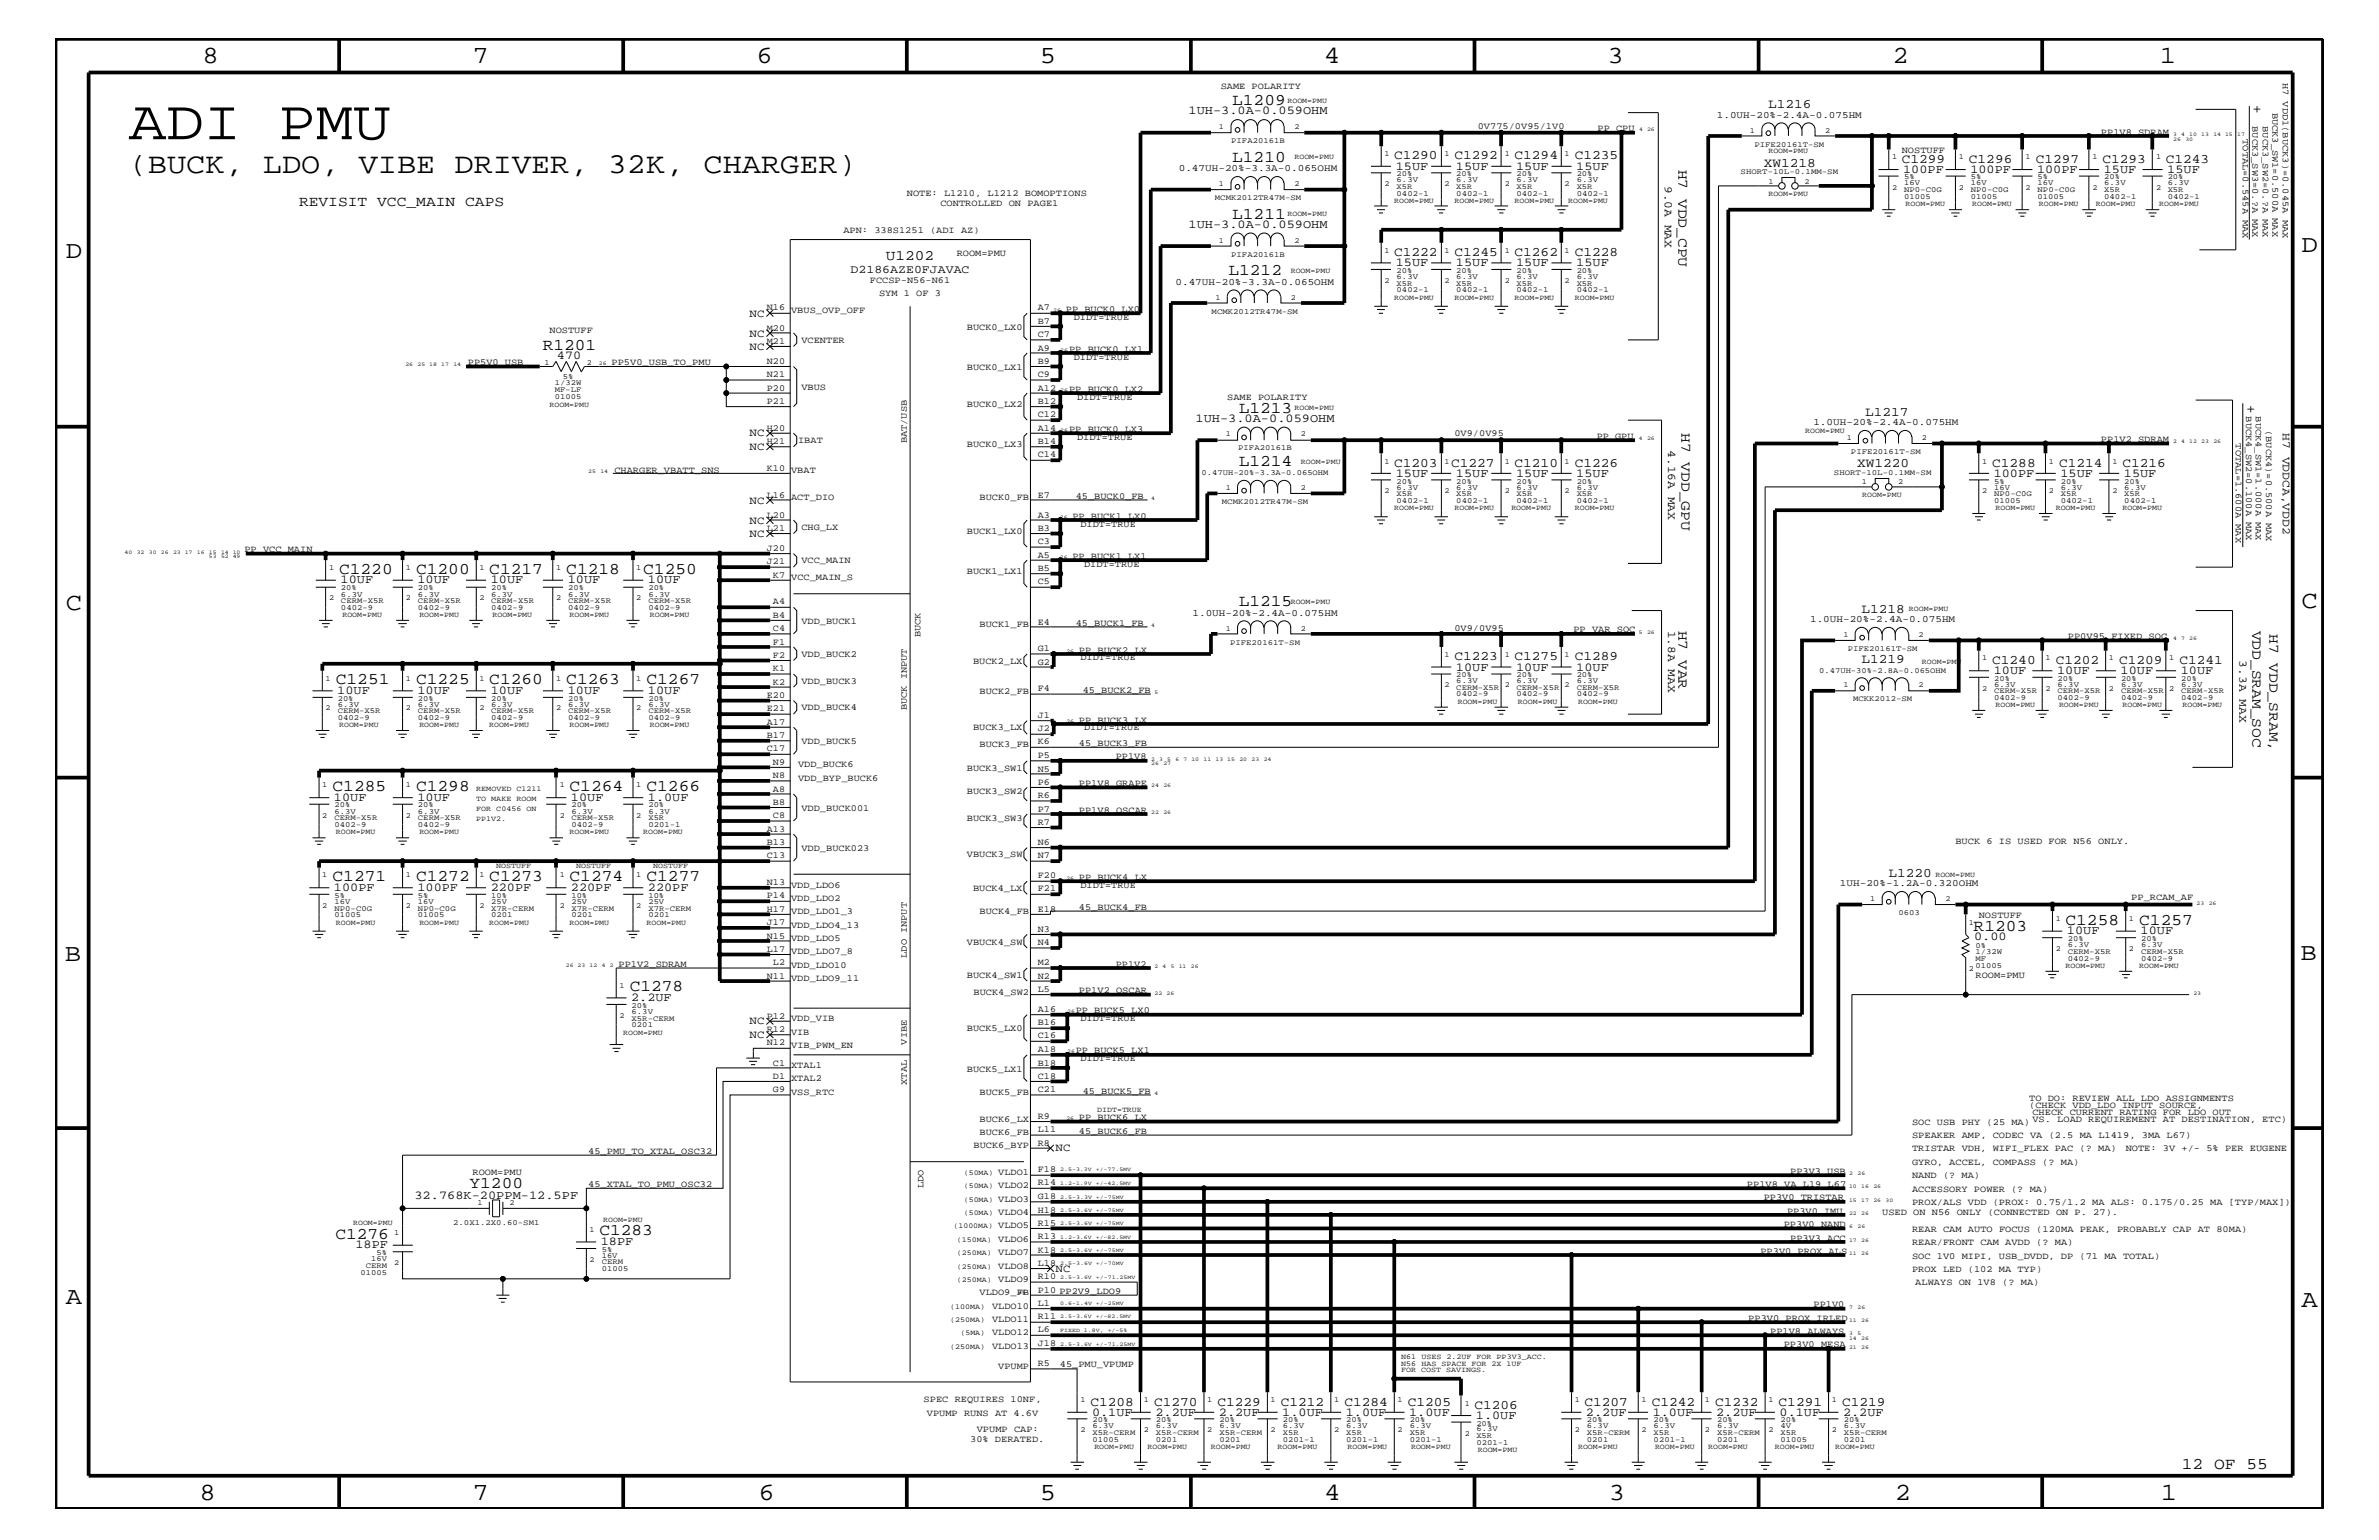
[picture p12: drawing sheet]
<svg xmlns="http://www.w3.org/2000/svg" width="432mm" height="279mm" viewBox="0 0 432 279" stroke-linecap="round" stroke-linejoin="round" font-family="sans-serif">
<defs><g id="words">
<text font-size="10.2" x="23.4" y="25.3">ADI PMU</text>
<text font-size="5.2" x="23.4" y="31.4">(BUCK, LDO, VIBE DRIVER, 32K, CHARGER)</text>
<g font-size="4.5">
<text x="36.7" y="11.5">8</text>
<text x="85.8" y="11.5">7</text>
<text x="137.3" y="11.5">6</text>
<text x="188.7" y="11.5">5</text>
<text x="240.3" y="11.5">4</text>
<text x="291.8" y="11.5">3</text>
<text x="343.5" y="11.5">2</text>
<text x="392" y="11.5">1</text>
<text x="11.9" y="46.8">D</text>
<text x="417.7" y="45.7">D</text>
<text x="11.9" y="110.6">C</text>
<text x="417.7" y="110.3">C</text>
<text x="11.8" y="174.3">B</text>
<text x="417.6" y="174.2">B</text>
<text x="11.9" y="236.7">A</text>
<text x="417.7" y="237.1">A</text>
<text x="36.2" y="272.1">8</text>
<text x="85.8" y="272.1">7</text>
<text x="137.7" y="272.1">6</text>
<text x="188.7" y="272.1">5</text>
<text x="240.4" y="272.1">4</text>
<text x="292" y="272.1">3</text>
<text x="343.9" y="272.1">2</text>
<text x="392.2" y="272.1">1</text>
</g>
<g font-size="3">
<text x="223.6" y="19.1">L1209</text>
<text x="223.6" y="29.4">L1210</text>
<text x="223.6" y="39.7">L1211</text>
<text x="223" y="50">L1212</text>
<text x="98.5" y="63.4">R1201</text>
<text x="224.8" y="74.9">L1213</text>
<text x="224.8" y="84.5">L1214</text>
<text x="61.6" y="104.1">C1220</text>
<text x="75.5" y="104.1">C1200</text>
<text x="88.8" y="104.1">C1217</text>
<text x="102.8" y="104.1">C1218</text>
<text x="116.8" y="104.1">C1250</text>
<text x="224.8" y="110">L1215</text>
<text x="61" y="124.1">C1251</text>
<text x="75.5" y="124.1">C1225</text>
<text x="88.8" y="124.1">C1260</text>
<text x="102.8" y="124.1">C1263</text>
<text x="117.3" y="124.1">C1267</text>
<text x="60.4" y="143.5">C1285</text>
<text x="75.5" y="143.5">C1298</text>
<text x="103.4" y="143.5">C1264</text>
<text x="117.3" y="143.5">C1266</text>
<text x="60.4" y="159.9">C1271</text>
<text x="75.5" y="159.9">C1272</text>
<text x="88.8" y="159.9">C1273</text>
<text x="103.4" y="159.9">C1274</text>
<text x="117.3" y="159.9">C1277</text>
<text x="374.9" y="167.8">C1258</text>
<text x="388.3" y="167.8">C1257</text>
<text x="358.2" y="168.9">R1203</text>
<text x="114.3" y="179.9">C1278</text>
<text x="85.2" y="215.6">Y1200</text>
<text x="60.9" y="224.7">C1276</text>
<text x="108.8" y="224.1">C1283</text>
<text x="396" y="266.5">12 OF 55</text>
</g>
<g font-size="2.6">
<text x="408.9" y="20.4">+</text>
<text x="304.6" y="30.8" transform="rotate(90 304.6 30.8)">H7 VDD_CPU</text>
<text x="54.3" y="37.4">REVISIT VCC_MAIN CAPS</text>
<text x="160.8" y="47.1">U1202</text>
<text x="407.7" y="75">+</text>
<text x="305.2" y="78.6" transform="rotate(90 305.2 78.6)">H7 VDD_GPU</text>
<text x="304.6" y="114.4" transform="rotate(90 304.6 114.4)">H7 VAR</text>
<text x="408.9" y="114.4" transform="rotate(90 408.9 114.4)">VDD_SRAM_SOC</text>
<text x="411.9" y="115" transform="rotate(90 411.9 115)">H7 VDD_SRAM,</text>
</g>
<g font-size="2.4">
<text x="320.9" y="19.7">L1216</text>
<text x="253.1" y="28.9">C1290</text>
<text x="264" y="28.9">C1292</text>
<text x="274.9" y="28.9">C1294</text>
<text x="285.8" y="28.9">C1235</text>
<text x="345.2" y="29.5">C1299</text>
<text x="357.4" y="29.5">C1296</text>
<text x="369.5" y="29.5">C1297</text>
<text x="381.6" y="29.5">C1293</text>
<text x="393.1" y="29.5">C1243</text>
<text x="320.1" y="30.3">XW1218</text>
<text x="253.1" y="46.5">C1222</text>
<text x="264" y="46.5">C1245</text>
<text x="274.9" y="46.5">C1262</text>
<text x="285.8" y="46.5">C1228</text>
<text x="338.5" y="75.5">L1217</text>
<text x="253.1" y="84.7">C1203</text>
<text x="263.4" y="84.7">C1227</text>
<text x="274.9" y="84.7">C1210</text>
<text x="285.8" y="84.7">C1226</text>
<text x="337.1" y="84.8">XW1220</text>
<text x="361.6" y="84.7">C1288</text>
<text x="373.7" y="84.7">C1214</text>
<text x="385.2" y="84.7">C1216</text>
<text x="337.9" y="111.2">L1218</text>
<text x="264" y="119.8">C1223</text>
<text x="274.9" y="119.8">C1275</text>
<text x="285.8" y="119.8">C1289</text>
<text x="337.9" y="120.3">L1219</text>
<text x="361.6" y="120.4">C1240</text>
<text x="373.1" y="120.4">C1202</text>
<text x="384.6" y="120.4">C1209</text>
<text x="395.6" y="120.4">C1241</text>
<text x="342.8" y="159.1">L1220</text>
<text x="198" y="255">C1208</text>
<text x="209.5" y="255">C1270</text>
<text x="221" y="255">C1229</text>
<text x="232.5" y="255">C1212</text>
<text x="244" y="255">C1284</text>
<text x="255.5" y="255">C1205</text>
<text x="267.6" y="255.6">C1206</text>
<text x="287.6" y="255">C1207</text>
<text x="299.8" y="255">C1242</text>
<text x="311.3" y="255">C1232</text>
<text x="322.8" y="255">C1291</text>
<text x="334.3" y="255">C1219</text>
</g>
<g font-size="2.2">
<text x="215.7" y="20.8">1UH-3.0A-0.059OHM</text>
<text x="253.3" y="30.8">15UF</text>
<text x="264.2" y="30.8">15UF</text>
<text x="275.2" y="30.8">15UF</text>
<text x="286.1" y="30.8">15UF</text>
<text x="345.4" y="31.4">100PF</text>
<text x="357.6" y="31.4">100PF</text>
<text x="369.7" y="31.4">100PF</text>
<text x="381.8" y="31.4">15UF</text>
<text x="393.4" y="31.4">15UF</text>
<text x="215.7" y="41.4">1UH-3.0A-0.059OHM</text>
<text x="253.3" y="48.3">15UF</text>
<text x="264.2" y="48.3">15UF</text>
<text x="275.2" y="48.3">15UF</text>
<text x="286.1" y="48.3">15UF</text>
<text x="101.1" y="65.1">470</text>
<text x="217" y="76.6">1UH-3.0A-0.059OHM</text>
<text x="253.3" y="86.5">15UF</text>
<text x="264.2" y="86.5">15UF</text>
<text x="275.2" y="86.5">15UF</text>
<text x="286.1" y="86.5">15UF</text>
<text x="361.9" y="86.5">100PF</text>
<text x="374" y="86.5">15UF</text>
<text x="385.5" y="86.5">15UF</text>
<text x="61.8" y="105.9">10UF</text>
<text x="75.8" y="105.9">10UF</text>
<text x="89.1" y="105.9">10UF</text>
<text x="103" y="105.9">10UF</text>
<text x="117.6" y="105.9">10UF</text>
<text x="61.2" y="125.9">10UF</text>
<text x="75.8" y="125.9">10UF</text>
<text x="89.1" y="125.9">10UF</text>
<text x="103" y="125.9">10UF</text>
<text x="117.6" y="125.9">10UF</text>
<text x="264.2" y="121.7">10UF</text>
<text x="275.2" y="121.7">10UF</text>
<text x="286.1" y="121.7">10UF</text>
<text x="361.9" y="122.3">10UF</text>
<text x="373.4" y="122.3">10UF</text>
<text x="384.9" y="122.3">10UF</text>
<text x="395.8" y="122.3">10UF</text>
<text x="60.6" y="145.3">10UF</text>
<text x="75.8" y="145.3">10UF</text>
<text x="103.6" y="145.3">10UF</text>
<text x="117.6" y="145.3">1.0UF</text>
<text x="60.6" y="161.7">100PF</text>
<text x="75.8" y="161.7">100PF</text>
<text x="89.1" y="161.7">220PF</text>
<text x="103.6" y="161.7">220PF</text>
<text x="117.6" y="161.7">220PF</text>
<text x="358.3" y="170.6">0.00</text>
<text x="375.2" y="169.5">10UF</text>
<text x="388.5" y="169.5">10UF</text>
<text x="114.6" y="181.6">2.2UF</text>
<text x="75.2" y="217.5">32.768K-20PPM-12.5PF</text>
<text x="64.5" y="226.5">18PF</text>
<text x="109.1" y="225.9">18PF</text>
<text x="198.2" y="256.8">0.1UF</text>
<text x="209.7" y="256.8">2.2UF</text>
<text x="221.2" y="256.8">2.2UF</text>
<text x="232.7" y="256.8">1.0UF</text>
<text x="244.3" y="256.8">1.0UF</text>
<text x="255.8" y="256.8">1.0UF</text>
<text x="267.9" y="257.4">1.0UF</text>
<text x="287.9" y="256.8">2.2UF</text>
<text x="300" y="256.8">1.0UF</text>
<text x="311.5" y="256.8">2.2UF</text>
<text x="323" y="256.8">0.1UF</text>
<text x="334.5" y="256.8">2.2UF</text>
</g>
<g font-size="2.1">
<text x="302.2" y="33.7" transform="rotate(90 302.2 33.7)">9.0A MAX</text>
<text x="154.4" y="49.6">D2186AZE0FJAVAC</text>
<text x="302.8" y="81.6" transform="rotate(90 302.8 81.6)">4.16A MAX</text>
<text x="414.4" y="78.6" transform="rotate(90 414.4 78.6)">H7 VDDCA,VDD2</text>
<text x="302.8" y="114.4" transform="rotate(90 302.8 114.4)">1.8A MAX</text>
<text x="406.5" y="119.8" transform="rotate(90 406.5 119.8)">3.3A MAX</text>
</g>
<g font-size="2">
<text x="136.1" y="57.4">NC</text>
<text x="136.1" y="61.1">NC</text>
<text x="136.1" y="63.4">NC</text>
<text x="136.1" y="79.2">NC</text>
<text x="136.1" y="81.6">NC</text>
<text x="136.1" y="91.4">NC</text>
<text x="136.1" y="95">NC</text>
<text x="136.1" y="97.4">NC</text>
<text x="136.1" y="185.9">NC</text>
<text x="136.1" y="188.3">NC</text>
<text x="191.6" y="208.9">NC</text>
<text x="191.6" y="230.7">NC</text>
</g>
<g font-size="1.8">
<text x="311.6" y="21.4">1.0UH-20%-2.4A-0.075HM</text>
<text x="214" y="31.1">0.47UH-20%-3.3A-0.065OHM</text>
<text x="213.4" y="51.7">0.47UH-20%-3.3A-0.065OHM</text>
<text x="329.1" y="77.2">1.0UH-20%-2.4A-0.075HM</text>
<text x="216.5" y="111.7">1.0UH-20%-2.4A-0.075HM</text>
<text x="328.5" y="112.9">1.0UH-20%-2.4A-0.075HM</text>
<text x="334" y="160.8">1UH-20%-1.2A-0.320OHM</text>
</g>
<g font-size="1.7">
<text x="221.6" y="16.2">SAME POLARITY</text>
<text x="414.4" y="15" transform="rotate(90 414.4 15)">H7 VDD1(BUCK3)=0.045A MAX</text>
<text x="268.2" y="23.5">0V775/0V95/1V0</text>
<text x="290" y="23.7">PP_CPU</text>
<text x="408.9" y="22.9" transform="rotate(90 408.9 22.9)">BUCK3_SW3=0.?A MAX</text>
<text x="410.7" y="22.9" transform="rotate(90 410.7 22.9)">BUCK3_SW2=0.?A MAX</text>
<text x="412.5" y="20.4" transform="rotate(90 412.5 20.4)">BUCK3_SW1=0.500A MAX</text>
<text x="345.2" y="27.7">NOSTUFF</text>
<text x="381.3" y="24.4">PP1V8_SDRAM</text>
<text x="407.1" y="25.3" transform="rotate(90 407.1 25.3)">TOTAL=0.545A MAX</text>
<text x="164.6" y="35.6">NOTE: L1210, L1212 BOMOPTIONS</text>
<text x="170.7" y="37.4">CONTROLLED ON PAGE1</text>
<text x="153.1" y="42.3">APN: 338S1251 (ADI AZ)</text>
<text x="173.7" y="46.5">ROOM=PMU</text>
<text x="157.9" y="51.3">FCCSP-N56-N61</text>
<text x="159.6" y="53.8">SYM 1 OF 3</text>
<text x="139.2" y="56.3">N16</text>
<text x="139.2" y="60">M20</text>
<text x="143.6" y="56.8">VBUS_OVP_OFF</text>
<text x="175.5" y="59.8">BUCK0_LX0</text>
<text x="188.4" y="58.7">B7</text>
<text x="188.4" y="56.3">A7</text>
<text x="193.5" y="56.6">PP_BUCK0_LX0</text>
<text x="194.9" y="58">DIDT=TRUE</text>
<text x="99.7" y="60.4">NOSTUFF</text>
<text x="139.2" y="66">N20</text>
<text x="139.2" y="62.3">M21</text>
<text x="145.5" y="62.3">VCENTER</text>
<text x="188.4" y="66">B9</text>
<text x="188.4" y="61.2">C7</text>
<text x="188.4" y="63.6">A9</text>
<text x="194.1" y="63.9">PP_BUCK0_LX1</text>
<text x="194.9" y="65.3">DIDT=TRUE</text>
<text x="84.9" y="66.2">PP5V0_USB</text>
<text x="111" y="66.2">PP5V0_USB_TO_PMU</text>
<text x="139.2" y="68.4">N21</text>
<text x="139.2" y="70.9">P20</text>
<text x="145.5" y="70.7">VBUS</text>
<text x="175.5" y="67.1">BUCK0_LX1</text>
<text x="188.4" y="68.4">C9</text>
<text x="188.4" y="70.9">A12</text>
<text x="194.1" y="71.1">PP_BUCK0_LX2</text>
<text x="139.2" y="73.3">P21</text>
<text x="175.5" y="73.8">BUCK0_LX2</text>
<text x="188.4" y="75.7">C12</text>
<text x="188.4" y="73.3">B12</text>
<text x="195.5" y="72.6">DIDT=TRUE</text>
<text x="222.8" y="72.6">SAME POLARITY</text>
<text x="407.7" y="75.6" transform="rotate(90 407.7 75.6)">BUCK4_SW2=0.100A MAX</text>
<text x="409.4" y="75.6" transform="rotate(90 409.4 75.6)">BUCK4_SW1=1.000A MAX</text>
<text x="139.2" y="80.5">H21</text>
<text x="139.2" y="78.2">H20</text>
<text x="144.9" y="80.5">IBAT</text>
<text x="164.6" y="80.5" transform="rotate(-90 164.6 80.5)">BAT/USB</text>
<text x="175.5" y="81.1">BUCK0_LX3</text>
<text x="188.4" y="78.2">A14</text>
<text x="188.4" y="80.5">B14</text>
<text x="188.4" y="83">C14</text>
<text x="194.1" y="78.3">PP_BUCK0_LX3</text>
<text x="195.5" y="79.9">DIDT=TRUE</text>
<text x="264" y="79.2">0V9/0V95</text>
<text x="289.8" y="79.6">PP_GPU</text>
<text x="381.3" y="80.2">PP1V2_SDRAM</text>
<text x="405.8" y="80.5" transform="rotate(90 405.8 80.5)">TOTAL=1.600A MAX</text>
<text x="411.3" y="78" transform="rotate(90 411.3 78)">(BUCK4)=0.500A MAX</text>
<text x="111.5" y="85.9">CHARGER_VBATT_SNS</text>
<text x="139.2" y="85.4">K10</text>
<text x="143.6" y="85.9">VBAT</text>
<text x="139.2" y="90.3">L16</text>
<text x="139.2" y="93.9">L20</text>
<text x="143.6" y="90.7">ACT_DIO</text>
<text x="177.8" y="90.7">BUCK0_FB</text>
<text x="188.4" y="90.3">E7</text>
<text x="188.4" y="93.9">A3</text>
<text x="194.6" y="94.2">PP_BUCK1_LX0</text>
<text x="195.2" y="90.5">45_BUCK0_FB</text>
<text x="196.1" y="95.6">DIDT=TRUE</text>
<text x="44.4" y="100.2">PP_VCC_MAIN</text>
<text x="139.2" y="96.3">L21</text>
<text x="139.2" y="99.9">J20</text>
<text x="145.5" y="96.2">CHG_LX</text>
<text x="175.5" y="96.8">BUCK1_LX0</text>
<text x="188.4" y="96.3">B3</text>
<text x="188.4" y="98.7">C3</text>
<text x="188.4" y="101.2">A5</text>
<text x="194.6" y="101.4">PP_BUCK1_LX1</text>
<text x="139.2" y="102.4">J21</text>
<text x="140.3" y="104.8">K7</text>
<text x="143.6" y="105.3">VCC_MAIN_S</text>
<text x="145.5" y="102.2">VCC_MAIN</text>
<text x="175.5" y="104.1">BUCK1_LX1</text>
<text x="188.4" y="106">C5</text>
<text x="188.4" y="103.6">B5</text>
<text x="196.8" y="102.9">DIDT=TRUE</text>
<text x="140.3" y="109.7">A4</text>
<text x="140.3" y="112">B4</text>
<text x="145.5" y="113.1">VDD_BUCK1</text>
<text x="177.8" y="113.7">BUCK1_FB</text>
<text x="188.4" y="113.3">E4</text>
<text x="195.2" y="113.6">45_BUCK1_FB</text>
<text x="140.3" y="114.5">C4</text>
<text x="140.3" y="117">F1</text>
<text x="140.3" y="119.3">F2</text>
<text x="145.5" y="119.2">VDD_BUCK2</text>
<text x="167" y="115.6" transform="rotate(-90 167 115.6)">BUCK</text>
<text x="188.4" y="118.1">G1</text>
<text x="195.8" y="118.4">PP_BUCK2_LX</text>
<text x="196.1" y="119.8">DIDT=TRUE</text>
<text x="264" y="114.4">0V9/0V95</text>
<text x="285.6" y="114.8">PP_VAR_SOC</text>
<text x="375.3" y="115.9">PP0V95_FIXED_SOC</text>
<text x="140.3" y="121.8">K1</text>
<text x="140.3" y="124.2">K2</text>
<text x="145.5" y="124.1">VDD_BUCK3</text>
<text x="176.6" y="120.4">BUCK2_LX</text>
<text x="177.8" y="125.9">BUCK2_FB</text>
<text x="188.4" y="125.4">F4</text>
<text x="188.4" y="120.6">G2</text>
<text x="196.5" y="125.7">45_BUCK2_FB</text>
<text x="139.2" y="126.6">E20</text>
<text x="139.2" y="129.1">E21</text>
<text x="139.2" y="131.5">A17</text>
<text x="145.5" y="128.9">VDD_BUCK4</text>
<text x="164.6" y="128.9" transform="rotate(-90 164.6 128.9)">BUCK INPUT</text>
<text x="188.4" y="130.2">J1</text>
<text x="195.8" y="131.1">PP_BUCK3_LX</text>
<text x="139.2" y="133.9">B17</text>
<text x="139.2" y="136.3">C17</text>
<text x="145.5" y="135">VDD_BUCK5</text>
<text x="176.6" y="132.5">BUCK3_LX</text>
<text x="177.8" y="135.6">BUCK3_FB</text>
<text x="188.4" y="135.1">K6</text>
<text x="188.4" y="132.7">J2</text>
<text x="188.4" y="137.5">P5</text>
<text x="195.8" y="135.3">45_BUCK3_FB</text>
<text x="196.8" y="132.5">DIDT=TRUE</text>
<text x="202.5" y="137.8">PP1V8</text>
<text x="140.3" y="138.7">N9</text>
<text x="140.3" y="143.6">A8</text>
<text x="140.3" y="141.2">N8</text>
<text x="144.9" y="141.7">VDD_BYP_BUCK6</text>
<text x="144.9" y="139.2">VDD_BUCK6</text>
<text x="175.5" y="139.8">BUCK3_SW1</text>
<text x="188.4" y="140">N5</text>
<text x="188.4" y="142.4">P6</text>
<text x="195.8" y="142.6">PP1V8_GRAPE</text>
<text x="140.3" y="146">B8</text>
<text x="140.3" y="148.4">C8</text>
<text x="145.5" y="147.1">VDD_BUCK001</text>
<text x="175.5" y="144">BUCK3_SW2</text>
<text x="175.5" y="149">BUCK3_SW3</text>
<text x="188.4" y="144.8">R6</text>
<text x="188.4" y="147.3">P7</text>
<text x="188.4" y="149.6">R7</text>
<text x="195.8" y="147.5">PP1V8_OSCAR</text>
<text x="139.2" y="153.3">B13</text>
<text x="139.2" y="155.7">C13</text>
<text x="139.2" y="150.9">A13</text>
<text x="145.5" y="154.4">VDD_BUCK023</text>
<text x="175.5" y="155.6">VBUCK3_SW</text>
<text x="188.4" y="153.3">N6</text>
<text x="188.4" y="155.7">N7</text>
<text x="354.9" y="153.2">BUCK 6 IS USED FOR N56 ONLY.</text>
<text x="139.2" y="160.6">N13</text>
<text x="143.6" y="161.1">VDD_LDO6</text>
<text x="176.6" y="161.7">BUCK4_LX</text>
<text x="188.4" y="161.7">F21</text>
<text x="188.4" y="159.4">F20</text>
<text x="195.8" y="159.6">PP_BUCK4_LX</text>
<text x="196.1" y="161.1">DIDT=TRUE</text>
<text x="139.2" y="163">P14</text>
<text x="139.2" y="165.4">H17</text>
<text x="139.2" y="167.8">J17</text>
<text x="143.6" y="163.5">VDD_LDO2</text>
<text x="143.6" y="165.9">VDD_LDO1_3</text>
<text x="177.8" y="165.9">BUCK4_FB</text>
<text x="188.4" y="165.4">E18</text>
<text x="195.8" y="165">45_BUCK4_FB</text>
<text x="359.2" y="166.5">NOSTUFF</text>
<text x="386.8" y="163.3">PP_RCAM_AF</text>
<text x="139.2" y="172.7">L17</text>
<text x="139.2" y="170.3">N15</text>
<text x="143.6" y="168.3">VDD_LDO4_13</text>
<text x="143.6" y="173.2">VDD_LDO7_8</text>
<text x="143.6" y="170.7">VDD_LDO5</text>
<text x="164.6" y="173.8" transform="rotate(-90 164.6 173.8)">LDO INPUT</text>
<text x="175.5" y="171.4">VBUCK4_SW</text>
<text x="188.4" y="171.5">N4</text>
<text x="188.4" y="169">N3</text>
<text x="112.3" y="175.4">PP1V2_SDRAM</text>
<text x="139.2" y="177.6">N11</text>
<text x="140.3" y="175.1">L2</text>
<text x="143.6" y="178">VDD_LDO9_11</text>
<text x="143.6" y="175.6">VDD_LDO10</text>
<text x="175.5" y="177.4">BUCK4_SW1</text>
<text x="188.4" y="179.9">L5</text>
<text x="188.4" y="175.1">M2</text>
<text x="188.4" y="177.6">N2</text>
<text x="202.5" y="175.4">PP1V2</text>
<text x="358.6" y="177.4">ROOM=PMU</text>
<text x="139.2" y="184.9">P12</text>
<text x="143.6" y="185.3">VDD_VIB</text>
<text x="176.7" y="180.5">BUCK4_SW2</text>
<text x="188.4" y="183.6">A16</text>
<text x="195.2" y="183.8">PP_BUCK5_LX0</text>
<text x="195.8" y="180.2">PP1V2_OSCAR</text>
<text x="196.1" y="185.3">DIDT=TRUE</text>
<text x="139.2" y="189.7">N12</text>
<text x="139.2" y="187.2">R12</text>
<text x="143.6" y="187.7">VIB</text>
<text x="143.6" y="190.2">VIB_PWM_EN</text>
<text x="164.6" y="189.5" transform="rotate(-90 164.6 189.5)">VIBE</text>
<text x="175.5" y="187.1">BUCK5_LX0</text>
<text x="188.4" y="190.9">A18</text>
<text x="188.4" y="188.4">C16</text>
<text x="188.4" y="186">B16</text>
<text x="195.2" y="191.1">PP_BUCK5_LX1</text>
<text x="140.3" y="193.3">C1</text>
<text x="140.3" y="195.7">D1</text>
<text x="143.6" y="193.7">XTAL1</text>
<text x="143.6" y="196.2">XTAL2</text>
<text x="164.6" y="196.8" transform="rotate(-90 164.6 196.8)">XTAL</text>
<text x="175.5" y="194.4">BUCK5_LX1</text>
<text x="188.4" y="195.7">C18</text>
<text x="188.4" y="193.3">B18</text>
<text x="196.1" y="192.6">DIDT=TRUE</text>
<text x="140.3" y="198.1">G9</text>
<text x="143.6" y="198.7">VSS_RTC</text>
<text x="177.8" y="203.5">BUCK6_LX</text>
<text x="177.8" y="198.7">BUCK5_FB</text>
<text x="188.4" y="203">R9</text>
<text x="188.4" y="198.1">C21</text>
<text x="195.8" y="203.2">PP_BUCK6_LX</text>
<text x="196.5" y="198.4">45_BUCK5_FB</text>
<text x="368.3" y="199.8">TO DO: REVIEW ALL LDO ASSIGNMENTS</text>
<text x="368.3" y="201">(CHECK VDD_LDO INPUT SOURCE,</text>
<text x="368.9" y="203.5">VS. LOAD REQUIREMENT AT DESTINATION, ETC)</text>
<text x="368.9" y="202.3">CHECK CURRENT RATING FOR LDO OUT</text>
<text x="106.8" y="209.3">45_PMU_TO_XTAL_OSC32</text>
<text x="176.7" y="208.3">BUCK6_BYP</text>
<text x="177.8" y="205.9">BUCK6_FB</text>
<text x="188.4" y="207.9">R8</text>
<text x="188.4" y="205.4">L11</text>
<text x="195.8" y="205.7">45_BUCK6_FB</text>
<text x="347" y="208.9">TRISTAR VDH, WIFI_FLEX PAC (? MA)</text>
<text x="347" y="204.1">SOC USB PHY (25 MA)</text>
<text x="347" y="206.5">SPEAKER AMP, CODEC VA (2.5 MA L1419, 3MA L67)</text>
<text x="385.8" y="208.9">NOTE: 3V +/- 5% PER EUGENE</text>
<text x="85.8" y="213.2">ROOM=PMU</text>
<text x="106.8" y="215.3">45_XTAL_TO_PMU_OSC32</text>
<text x="167.6" y="215.6" transform="rotate(-90 167.6 215.6)">LDO</text>
<text x="181.2" y="215.6">VLDO2</text>
<text x="181.2" y="213.2">VLDO1</text>
<text x="188.4" y="215.1">R14</text>
<text x="188.4" y="212.7">F18</text>
<text x="317.1" y="215.3">PP1V8_VA_L19_L67</text>
<text x="325" y="213">PP3V3_USB</text>
<text x="347" y="213.8">NAND (? MA)</text>
<text x="347" y="211.4">GYRO, ACCEL, COMPASS (? MA)</text>
<text x="181.2" y="218">VLDO3</text>
<text x="181.2" y="220.4">VLDO4</text>
<text x="188.4" y="217.5">G18</text>
<text x="188.4" y="220">H18</text>
<text x="320.1" y="217.8">PP3V0_TRISTAR</text>
<text x="324.4" y="220.2">PP3V0_IMU</text>
<text x="341.6" y="220.4">USED ON N56 ONLY (CONNECTED ON P. 27).</text>
<text x="347" y="216.2">ACCESSORY POWER (? MA)</text>
<text x="347" y="218.6">PROX/ALS VDD (PROX: 0.75/1.2 MA ALS: 0.175/0.25 MA [TYP/MAX])</text>
<text x="181.2" y="227.7">VLDO7</text>
<text x="181.2" y="222.9">VLDO5</text>
<text x="181.2" y="225.3">VLDO6</text>
<text x="188.4" y="227.3">K18</text>
<text x="188.4" y="222.4">R15</text>
<text x="188.4" y="224.8">R13</text>
<text x="319.5" y="227.5">PP3V0_PROX_ALS</text>
<text x="323.8" y="222.6">PP3V0_NAND</text>
<text x="325" y="225.1">PP3V3_ACC</text>
<text x="347" y="225.9">REAR/FRONT CAM AVDD (? MA)</text>
<text x="347" y="223.5">REAR CAM AUTO FOCUS (120MA PEAK, PROBABLY CAP AT 80MA)</text>
<text x="181.2" y="230.2">VLDO8</text>
<text x="181.2" y="232.6">VLDO9</text>
<text x="188.4" y="229.6">L18</text>
<text x="188.4" y="232.1">R10</text>
<text x="347" y="228.4">SOC 1V0 MIPI, USB_DVDD, DP (71 MA TOTAL)</text>
<text x="347" y="230.7">PROX LED (102 MA TYP)</text>
<text x="347.6" y="233.2">ALWAYS ON 1V8 (? MA)</text>
<text x="177.8" y="235">VLDO9_FB</text>
<text x="180.1" y="239.9">VLDO11</text>
<text x="180.1" y="237.4">VLDO10</text>
<text x="188.4" y="239.4">R11</text>
<text x="188.4" y="234.6">P10 PP2V9_LDO9</text>
<text x="188.4" y="236.9">L1</text>
<text x="317.3" y="239.6">PP3V0_PROX_IRLED</text>
<text x="329.2" y="237.2">PP1V0</text>
<text x="180.1" y="244.7">VLDO13</text>
<text x="180.1" y="242.3">VLDO12</text>
<text x="188.4" y="244.2">J18</text>
<text x="188.4" y="241.8">L6</text>
<text x="321.3" y="242">PP1V8_ALWAYS</text>
<text x="323.8" y="244.5">PP3V0_MESA</text>
<text x="181.2" y="248.4">VPUMP</text>
<text x="188.4" y="247.8">R5</text>
<text x="192.4" y="248.1">45_PMU_VPUMP</text>
<text x="167.6" y="254.4">SPEC REQUIRES 10NF,</text>
<text x="168.2" y="256.8">VPUMP RUNS AT 4.6V</text>
<text x="176.1" y="261.6">30% DERATED.</text>
<text x="177.3" y="259.9">VPUMP CAP:</text>
</g>
<g font-size="1.4">
<text x="221.2" y="23.5">1</text>
<text x="233.7" y="18.7">ROOM=PMU</text>
<text x="234.9" y="23.5">2</text>
<text x="223.5" y="26">PIFA20161B</text>
<text x="235" y="28.9">ROOM=PMU</text>
<text x="251.3" y="28.3">1</text>
<text x="262.2" y="28.3">1</text>
<text x="273.1" y="28.3">1</text>
<text x="284" y="28.3">1</text>
<text x="317.6" y="24.1">1</text>
<text x="318.4" y="26.6">PIFE20161T-SM</text>
<text x="321" y="27.7">ROOM=PMU</text>
<text x="331.3" y="24.1">2</text>
<text x="343.4" y="28.9">1</text>
<text x="355.5" y="28.9">1</text>
<text x="367.6" y="28.9">1</text>
<text x="379.8" y="28.9">1</text>
<text x="391.3" y="28.9">1</text>
<text x="221.2" y="33.7">1</text>
<text x="234.9" y="33.7">2</text>
<text x="251.3" y="33.7">2</text>
<text x="253.5" y="35.5">0402-1</text>
<text x="253.5" y="33">6.3V</text>
<text x="253.5" y="34.2">X5R</text>
<text x="253.5" y="31.9">20%</text>
<text x="262.2" y="33.7">2</text>
<text x="264.3" y="34.2">X5R</text>
<text x="264.3" y="31.9">20%</text>
<text x="264.3" y="35.5">0402-1</text>
<text x="264.3" y="33">6.3V</text>
<text x="273.1" y="33.7">2</text>
<text x="275.3" y="34.2">X5R</text>
<text x="275.3" y="31.9">20%</text>
<text x="275.3" y="35.5">0402-1</text>
<text x="275.3" y="33">6.3V</text>
<text x="284" y="33.7">2</text>
<text x="286.2" y="34.2">X5R</text>
<text x="286.2" y="31.9">20%</text>
<text x="286.2" y="35.5">0402-1</text>
<text x="286.2" y="33">6.3V</text>
<text x="315.9" y="31.6">SHORT-10L-0.1MM-SM</text>
<text x="321" y="35.6">ROOM=PMU</text>
<text x="321" y="33.3">1</text>
<text x="327.5" y="33.3">2</text>
<text x="343.4" y="34.4">2</text>
<text x="345.6" y="33.6">16V</text>
<text x="345.6" y="32.5">5%</text>
<text x="345.6" y="34.8">NP0-C0G</text>
<text x="355.5" y="34.4">2</text>
<text x="357.7" y="33.6">16V</text>
<text x="357.7" y="34.8">NP0-C0G</text>
<text x="357.7" y="32.5">5%</text>
<text x="367.6" y="34.4">2</text>
<text x="369.8" y="33.6">16V</text>
<text x="369.8" y="34.8">NP0-C0G</text>
<text x="369.8" y="32.5">5%</text>
<text x="379.8" y="34.4">2</text>
<text x="381.9" y="34.8">X5R</text>
<text x="381.9" y="32.5">20%</text>
<text x="381.9" y="33.6">6.3V</text>
<text x="391.3" y="34.4">2</text>
<text x="393.4" y="33.6">6.3V</text>
<text x="393.4" y="34.8">X5R</text>
<text x="393.4" y="32.5">20%</text>
<text x="220.5" y="36.4">MCMK2012TR47M-SM</text>
<text x="233.7" y="39.2">ROOM=PMU</text>
<text x="253.1" y="36.8">ROOM=PMU</text>
<text x="264" y="36.8">ROOM=PMU</text>
<text x="274.9" y="36.8">ROOM=PMU</text>
<text x="284.6" y="36.8">ROOM=PMU</text>
<text x="345.6" y="36.1">01005</text>
<text x="345.9" y="37.4">ROOM=PMU</text>
<text x="357.7" y="36.1">01005</text>
<text x="358" y="37.4">ROOM=PMU</text>
<text x="369.8" y="36.1">01005</text>
<text x="370.1" y="37.4">ROOM=PMU</text>
<text x="380.4" y="37.4">ROOM=PMU</text>
<text x="381.9" y="36.1">0402-1</text>
<text x="391.9" y="37.4">ROOM=PMU</text>
<text x="393.4" y="36.1">0402-1</text>
<text x="221.2" y="44.1">1</text>
<text x="223.5" y="46.6">PIFA20161B</text>
<text x="234.9" y="44.1">2</text>
<text x="251.3" y="45.9">1</text>
<text x="262.2" y="45.9">1</text>
<text x="273.1" y="45.9">1</text>
<text x="284" y="45.9">1</text>
<text x="234.3" y="49.6">ROOM=PMU</text>
<text x="251.3" y="51.3">2</text>
<text x="253.5" y="53">0402-1</text>
<text x="253.5" y="50.7">6.3V</text>
<text x="253.5" y="51.8">X5R</text>
<text x="253.5" y="49.6">20%</text>
<text x="262.2" y="51.3">2</text>
<text x="264.3" y="51.8">X5R</text>
<text x="264.3" y="49.6">20%</text>
<text x="264.3" y="53">0402-1</text>
<text x="264.3" y="50.7">6.3V</text>
<text x="273.1" y="51.3">2</text>
<text x="275.3" y="51.8">X5R</text>
<text x="275.3" y="49.6">20%</text>
<text x="275.3" y="53">0402-1</text>
<text x="275.3" y="50.7">6.3V</text>
<text x="284" y="51.3">2</text>
<text x="286.2" y="51.8">X5R</text>
<text x="286.2" y="49.6">20%</text>
<text x="286.2" y="53">0402-1</text>
<text x="286.2" y="50.7">6.3V</text>
<text x="219.9" y="56.9">MCMK2012TR47M-SM</text>
<text x="220.6" y="54.4">1</text>
<text x="234.3" y="54.4">2</text>
<text x="253.1" y="54.4">ROOM=PMU</text>
<text x="264" y="54.4">ROOM=PMU</text>
<text x="274.9" y="54.4">ROOM=PMU</text>
<text x="285.8" y="54.4">ROOM=PMU</text>
<text x="98.8" y="66.2">1</text>
<text x="100.7" y="69.9">1/32W</text>
<text x="100.7" y="71.1">MF-LF</text>
<text x="102.2" y="68.7">5%</text>
<text x="106.5" y="66.2">2</text>
<text x="99.7" y="73.8">ROOM=PMU</text>
<text x="100.7" y="72.3">01005</text>
<text x="235" y="74.4">ROOM=PMU</text>
<text x="222.5" y="79.2">1</text>
<text x="224.7" y="81.7">PIFA20161B</text>
<text x="236.1" y="79.2">2</text>
<text x="327.7" y="78.6">ROOM=PMU</text>
<text x="335.2" y="79.9">1</text>
<text x="336" y="82.4">PIFE20161T-SM</text>
<text x="348.8" y="79.9">2</text>
<text x="218.1" y="86.2">0.47UH-20%-3.3A-0.065OHM</text>
<text x="222.5" y="88.9">1</text>
<text x="236.1" y="88.9">2</text>
<text x="236.1" y="84.1">ROOM=PMU</text>
<text x="251.3" y="89.5">2</text>
<text x="251.3" y="84.1">1</text>
<text x="253.5" y="88.8">6.3V</text>
<text x="253.5" y="87.7">20%</text>
<text x="262.2" y="89.5">2</text>
<text x="262.2" y="84.1">1</text>
<text x="264.3" y="87.7">20%</text>
<text x="264.3" y="88.8">6.3V</text>
<text x="273.1" y="89.5">2</text>
<text x="273.1" y="84.1">1</text>
<text x="275.3" y="87.7">20%</text>
<text x="275.3" y="88.8">6.3V</text>
<text x="284" y="89.5">2</text>
<text x="284" y="84.1">1</text>
<text x="286.2" y="87.7">20%</text>
<text x="286.2" y="88.8">6.3V</text>
<text x="332.9" y="86.1">SHORT-10L-0.1MM-SM</text>
<text x="337.9" y="87.8">1</text>
<text x="344.6" y="87.8">2</text>
<text x="359.7" y="89.5">2</text>
<text x="359.7" y="84.1">1</text>
<text x="361.9" y="88.8">16V</text>
<text x="362" y="87.7">5%</text>
<text x="371.9" y="89.5">2</text>
<text x="371.9" y="84.1">1</text>
<text x="374.1" y="87.7">20%</text>
<text x="374.1" y="88.8">6.3V</text>
<text x="383.5" y="89.5">2</text>
<text x="383.5" y="84.1">1</text>
<text x="385.6" y="88.8">6.3V</text>
<text x="385.6" y="87.7">20%</text>
<text x="221.8" y="91.5">MCMK2012TR47M-SM</text>
<text x="253.1" y="92.6">ROOM=PMU</text>
<text x="253.5" y="91.2">0402-1</text>
<text x="253.5" y="90">X5R</text>
<text x="264" y="92.6">ROOM=PMU</text>
<text x="264.3" y="90">X5R</text>
<text x="264.3" y="91.2">0402-1</text>
<text x="274.3" y="92.6">ROOM=PMU</text>
<text x="275.3" y="90">X5R</text>
<text x="275.3" y="91.2">0402-1</text>
<text x="285.8" y="92.6">ROOM=PMU</text>
<text x="286.2" y="90">X5R</text>
<text x="286.2" y="91.2">0402-1</text>
<text x="338" y="90.1">ROOM=PMU</text>
<text x="361.9" y="90">NP0-C0G</text>
<text x="362" y="91.2">01005</text>
<text x="362.2" y="92.6">ROOM=PMU</text>
<text x="373.1" y="92.6">ROOM=PMU</text>
<text x="374.1" y="90">X5R</text>
<text x="374.1" y="91.2">0402-1</text>
<text x="385.2" y="92.6">ROOM=PMU</text>
<text x="385.6" y="91.2">0402-1</text>
<text x="385.6" y="90">X5R</text>
<text x="59.8" y="103.5">1</text>
<text x="61.9" y="107.1">20%</text>
<text x="73.7" y="103.5">1</text>
<text x="75.9" y="107.1">20%</text>
<text x="87" y="103.5">1</text>
<text x="89.2" y="107.1">20%</text>
<text x="100.9" y="103.5">1</text>
<text x="103.1" y="107.1">20%</text>
<text x="115.5" y="103.5">1</text>
<text x="117.7" y="107.1">20%</text>
<text x="59.8" y="108.9">2</text>
<text x="61.9" y="109.4">CERM-X5R</text>
<text x="61.9" y="110.6">0402-9</text>
<text x="61.9" y="108.2">6.3V</text>
<text x="62.1" y="112">ROOM=PMU</text>
<text x="73.7" y="108.9">2</text>
<text x="75.9" y="109.4">CERM-X5R</text>
<text x="75.9" y="110.6">0402-9</text>
<text x="75.9" y="108.2">6.3V</text>
<text x="76.1" y="112">ROOM=PMU</text>
<text x="87" y="108.9">2</text>
<text x="89.2" y="110.6">0402-9</text>
<text x="89.2" y="109.4">CERM-X5R</text>
<text x="89.2" y="108.2">6.3V</text>
<text x="89.4" y="112">ROOM=PMU</text>
<text x="100.9" y="108.9">2</text>
<text x="103.1" y="110.6">0402-9</text>
<text x="103.1" y="109.4">CERM-X5R</text>
<text x="103.1" y="108.2">6.3V</text>
<text x="103.4" y="112">ROOM=PMU</text>
<text x="115.5" y="108.9">2</text>
<text x="117.7" y="109.4">CERM-X5R</text>
<text x="117.7" y="110.6">0402-9</text>
<text x="117.7" y="108.2">6.3V</text>
<text x="117.9" y="112">ROOM=PMU</text>
<text x="234.3" y="109.5">ROOM=PMU</text>
<text x="346.5" y="110.8">ROOM=PMU</text>
<text x="222.5" y="114.4">1</text>
<text x="223.3" y="117">PIFE20161T-SM</text>
<text x="236.1" y="114.4">2</text>
<text x="262.2" y="119.2">1</text>
<text x="273.1" y="119.2">1</text>
<text x="284" y="119.2">1</text>
<text x="334.6" y="115.6">1</text>
<text x="335.4" y="118.1">PIFE20161T-SM</text>
<text x="348.2" y="115.6">2</text>
<text x="359.7" y="119.8">1</text>
<text x="371.3" y="119.8">1</text>
<text x="382.8" y="119.8">1</text>
<text x="393.7" y="119.8">1</text>
<text x="59.1" y="123.5">1</text>
<text x="73.7" y="123.5">1</text>
<text x="87" y="123.5">1</text>
<text x="100.9" y="123.5">1</text>
<text x="115.5" y="123.5">1</text>
<text x="262.2" y="124.7">2</text>
<text x="264.3" y="122.9">20%</text>
<text x="264.3" y="125.2">CERM-X5R</text>
<text x="264.3" y="124">6.3V</text>
<text x="273.1" y="124.7">2</text>
<text x="275.3" y="122.9">20%</text>
<text x="275.3" y="125.2">CERM-X5R</text>
<text x="275.3" y="124">6.3V</text>
<text x="284" y="124.7">2</text>
<text x="286.2" y="122.9">20%</text>
<text x="286.2" y="125.2">CERM-X5R</text>
<text x="286.2" y="124">6.3V</text>
<text x="330.2" y="122">0.47UH-30%-2.8A-0.065OHM</text>
<text x="334.6" y="124.7">1</text>
<text x="348.2" y="124.7">2</text>
<text x="348.8" y="120.4">ROOM=PMU</text>
<text x="359.7" y="125.3">2</text>
<text x="361.9" y="123.5">20%</text>
<text x="362" y="124.6">6.3V</text>
<text x="362" y="125.8">CERM-X5R</text>
<text x="371.3" y="125.3">2</text>
<text x="373.5" y="123.5">20%</text>
<text x="373.5" y="125.8">CERM-X5R</text>
<text x="373.5" y="124.6">6.3V</text>
<text x="382.8" y="125.3">2</text>
<text x="385" y="125.8">CERM-X5R</text>
<text x="385" y="124.6">6.3V</text>
<text x="385" y="123.5">20%</text>
<text x="393.7" y="125.3">2</text>
<text x="395.9" y="123.5">20%</text>
<text x="395.9" y="124.6">6.3V</text>
<text x="395.9" y="125.8">CERM-X5R</text>
<text x="59.1" y="128.9">2</text>
<text x="61.3" y="127.1">20%</text>
<text x="61.3" y="130.7">0402-9</text>
<text x="61.3" y="129.4">CERM-X5R</text>
<text x="61.3" y="128.2">6.3V</text>
<text x="61.6" y="131.9">ROOM=PMU</text>
<text x="73.7" y="128.9">2</text>
<text x="75.9" y="127.1">20%</text>
<text x="75.9" y="129.4">CERM-X5R</text>
<text x="75.9" y="130.7">0402-9</text>
<text x="75.9" y="128.2">6.3V</text>
<text x="76.1" y="131.9">ROOM=PMU</text>
<text x="87" y="128.9">2</text>
<text x="88.8" y="131.9">ROOM=PMU</text>
<text x="89.2" y="127.1">20%</text>
<text x="89.2" y="129.4">CERM-X5R</text>
<text x="89.2" y="130.7">0402-9</text>
<text x="89.2" y="128.2">6.3V</text>
<text x="100.9" y="128.9">2</text>
<text x="103.1" y="127.1">20%</text>
<text x="103.1" y="130.7">0402-9</text>
<text x="103.1" y="129.4">CERM-X5R</text>
<text x="103.1" y="128.2">6.3V</text>
<text x="103.4" y="131.9">ROOM=PMU</text>
<text x="115.5" y="128.9">2</text>
<text x="117.7" y="130.7">0402-9</text>
<text x="117.7" y="129.4">CERM-X5R</text>
<text x="117.7" y="128.2">6.3V</text>
<text x="117.7" y="127.1">20%</text>
<text x="117.9" y="131.9">ROOM=PMU</text>
<text x="264.3" y="126.4">0402-9</text>
<text x="264.6" y="127.7">ROOM=PMU</text>
<text x="275.3" y="126.4">0402-9</text>
<text x="275.5" y="127.7">ROOM=PMU</text>
<text x="286.2" y="126.4">0402-9</text>
<text x="286.4" y="127.7">ROOM=PMU</text>
<text x="336.3" y="127.2">MCKK2012-SM</text>
<text x="362" y="127">0402-9</text>
<text x="362.2" y="128.3">ROOM=PMU</text>
<text x="373.5" y="127">0402-9</text>
<text x="373.7" y="128.3">ROOM=PMU</text>
<text x="385" y="127">0402-9</text>
<text x="385.2" y="128.3">ROOM=PMU</text>
<text x="395.9" y="127">0402-9</text>
<text x="396.2" y="128.3">ROOM=PMU</text>
<text x="58.5" y="142.9">1</text>
<text x="73.7" y="142.9">1</text>
<text x="86.4" y="143.5">REMOVED C1211</text>
<text x="101.6" y="142.9">1</text>
<text x="115.5" y="142.9">1</text>
<text x="58.5" y="148.4">2</text>
<text x="60.7" y="146.5">20%</text>
<text x="60.7" y="148.8">CERM-X5R</text>
<text x="60.7" y="147.6">6.3V</text>
<text x="73.7" y="148.4">2</text>
<text x="75.9" y="146.5">20%</text>
<text x="75.9" y="148.8">CERM-X5R</text>
<text x="75.9" y="147.6">6.3V</text>
<text x="86.4" y="149">PP1V2.</text>
<text x="86.4" y="147.1">FOR C0456 ON</text>
<text x="86.4" y="145.3">TO MAKE ROOM</text>
<text x="101.6" y="148.4">2</text>
<text x="103.7" y="146.5">20%</text>
<text x="103.7" y="148.8">CERM-X5R</text>
<text x="103.7" y="147.6">6.3V</text>
<text x="115.5" y="148.4">2</text>
<text x="117.7" y="147.6">6.3V</text>
<text x="117.7" y="148.8">X5R</text>
<text x="117.7" y="146.5">20%</text>
<text x="60.7" y="150.1">0402-9</text>
<text x="61" y="151.3">ROOM=PMU</text>
<text x="75.9" y="150.1">0402-9</text>
<text x="76.1" y="151.3">ROOM=PMU</text>
<text x="103.4" y="151.3">ROOM=PMU</text>
<text x="103.7" y="150.1">0402-9</text>
<text x="116.8" y="151.3">ROOM=PMU</text>
<text x="117.7" y="150.1">0201-1</text>
<text x="58.5" y="159.2">1</text>
<text x="73.7" y="159.2">1</text>
<text x="87" y="159.2">1</text>
<text x="90.1" y="157.4">NOSTUFF</text>
<text x="101.6" y="159.2">1</text>
<text x="104.6" y="157.4">NOSTUFF</text>
<text x="115.5" y="159.2">1</text>
<text x="118.5" y="157.4">NOSTUFF</text>
<text x="351.3" y="159.2">ROOM=PMU</text>
<text x="58.5" y="164.7">2</text>
<text x="60.7" y="166.4">01005</text>
<text x="60.7" y="163.9">16V</text>
<text x="60.7" y="165.2">NP0-C0G</text>
<text x="60.7" y="162.8">5%</text>
<text x="61" y="167.8">ROOM=PMU</text>
<text x="73.7" y="164.7">2</text>
<text x="75.9" y="163.9">16V</text>
<text x="75.9" y="165.2">NP0-C0G</text>
<text x="75.9" y="166.4">01005</text>
<text x="75.9" y="162.8">5%</text>
<text x="76.1" y="167.8">ROOM=PMU</text>
<text x="87" y="164.7">2</text>
<text x="88.8" y="167.8">ROOM=PMU</text>
<text x="89.2" y="162.8">10%</text>
<text x="89.2" y="163.9">25V</text>
<text x="89.2" y="166.4">0201</text>
<text x="89.2" y="165.2">X7R-CERM</text>
<text x="101.6" y="164.7">2</text>
<text x="103.4" y="167.8">ROOM=PMU</text>
<text x="103.7" y="162.8">10%</text>
<text x="103.7" y="163.9">25V</text>
<text x="103.7" y="165.2">X7R-CERM</text>
<text x="103.7" y="166.4">0201</text>
<text x="115.5" y="164.7">2</text>
<text x="117.3" y="167.8">ROOM=PMU</text>
<text x="117.7" y="163.9">25V</text>
<text x="117.7" y="162.8">10%</text>
<text x="117.7" y="165.2">X7R-CERM</text>
<text x="117.7" y="166.4">0201</text>
<text x="339.4" y="163.5">1</text>
<text x="344.6" y="166.1">0603</text>
<text x="353.1" y="163.5">2</text>
<text x="357.4" y="167.8">1</text>
<text x="373.1" y="167.1">1</text>
<text x="386.4" y="167.1">1</text>
<text x="358.6" y="172">0%</text>
<text x="358.6" y="173.2">1/32W</text>
<text x="373.1" y="172.6">2</text>
<text x="375.3" y="170.7">20%</text>
<text x="375.3" y="173.1">CERM-X5R</text>
<text x="375.3" y="171.8">6.3V</text>
<text x="386.4" y="172.6">2</text>
<text x="388.6" y="170.7">20%</text>
<text x="388.6" y="173.1">CERM-X5R</text>
<text x="388.6" y="171.8">6.3V</text>
<text x="112.4" y="179.3">1</text>
<text x="357.4" y="176.2">2</text>
<text x="358.6" y="174.4">MF</text>
<text x="358.6" y="175.6">01005</text>
<text x="374.9" y="175.6">ROOM=PMU</text>
<text x="375.3" y="174.3">0402-9</text>
<text x="388.3" y="175.6">ROOM=PMU</text>
<text x="388.6" y="174.3">0402-9</text>
<text x="112.4" y="184.7">2</text>
<text x="114.6" y="182.9">20%</text>
<text x="114.6" y="185.2">X5R-CERM</text>
<text x="114.6" y="184">6.3V</text>
<text x="113.1" y="187.7">ROOM=PMU</text>
<text x="114.6" y="186.4">0201</text>
<text x="199.1" y="201.7">DIDT=TRUE</text>
<text x="174.9" y="213.2">(50MA)</text>
<text x="174.9" y="215.6">(50MA)</text>
<text x="86.7" y="218.6">1</text>
<text x="92.5" y="218.6">2</text>
<text x="109.5" y="221.7">ROOM=PMU</text>
<text x="174.9" y="220.4">(50MA)</text>
<text x="174.9" y="218">(50MA)</text>
<text x="64.1" y="222.3">ROOM=PMU</text>
<text x="68.3" y="227.7">5%</text>
<text x="71.5" y="224.1">1</text>
<text x="82.3" y="222.3">2.0X1.2X0.60-SM1</text>
<text x="107" y="223.5">1</text>
<text x="109.2" y="227.1">5%</text>
<text x="173.1" y="222.9">(1000MA)</text>
<text x="173.7" y="225.3">(150MA)</text>
<text x="173.7" y="227.7">(250MA)</text>
<text x="65.4" y="231.3">01005</text>
<text x="66.4" y="230.1">CERM</text>
<text x="67.4" y="228.8">16V</text>
<text x="71.5" y="229.6">2</text>
<text x="107" y="229">2</text>
<text x="109.2" y="230.7">01005</text>
<text x="109.2" y="229.4">CERM</text>
<text x="109.2" y="228.2">16V</text>
<text x="173.7" y="230.2">(250MA)</text>
<text x="173.7" y="232.6">(250MA)</text>
<text x="172.5" y="237.4">(100MA)</text>
<text x="172.5" y="239.9">(250MA)</text>
<text x="172.5" y="244.7">(250MA)</text>
<text x="174.3" y="242.3">(5MA)</text>
<text x="254.3" y="247.8">N56 HAS SPACE FOR 2X 1UF</text>
<text x="254.3" y="246.5">N61 USES 2.2UF FOR PP3V3_ACC.</text>
<text x="254.3" y="248.9">FOR COST SAVINGS.</text>
<text x="196.1" y="254.4">1</text>
<text x="207.6" y="254.4">1</text>
<text x="219.1" y="254.4">1</text>
<text x="230.6" y="254.4">1</text>
<text x="242.1" y="254.4">1</text>
<text x="253.7" y="254.4">1</text>
<text x="265.9" y="255">1</text>
<text x="285.8" y="254.4">1</text>
<text x="297.9" y="254.4">1</text>
<text x="309.5" y="254.4">1</text>
<text x="321" y="254.4">1</text>
<text x="332.5" y="254.4">1</text>
<text x="196.1" y="259.9">2</text>
<text x="198.3" y="261.6">01005</text>
<text x="198.3" y="260.4">X5R-CERM</text>
<text x="198.3" y="259.1">6.3V</text>
<text x="198.3" y="258">20%</text>
<text x="198.6" y="262.9">ROOM=PMU</text>
<text x="207.6" y="259.9">2</text>
<text x="208.3" y="262.9">ROOM=PMU</text>
<text x="209.8" y="258">20%</text>
<text x="209.8" y="260.4">X5R-CERM</text>
<text x="209.8" y="261.6">0201</text>
<text x="209.8" y="259.1">6.3V</text>
<text x="219.1" y="259.9">2</text>
<text x="219.8" y="262.9">ROOM=PMU</text>
<text x="221.3" y="258">20%</text>
<text x="221.3" y="260.4">X5R-CERM</text>
<text x="221.3" y="261.6">0201</text>
<text x="221.3" y="259.1">6.3V</text>
<text x="230.6" y="259.9">2</text>
<text x="231.9" y="262.9">ROOM=PMU</text>
<text x="232.8" y="260.4">X5R</text>
<text x="232.8" y="258">20%</text>
<text x="232.8" y="259.1">6.3V</text>
<text x="232.8" y="261.6">0201-1</text>
<text x="242.1" y="259.9">2</text>
<text x="244.3" y="259.1">6.3V</text>
<text x="244.3" y="261.6">0201-1</text>
<text x="244.3" y="260.4">X5R</text>
<text x="244.3" y="258">20%</text>
<text x="244.6" y="262.9">ROOM=PMU</text>
<text x="253.7" y="259.9">2</text>
<text x="255.9" y="260.4">X5R</text>
<text x="255.9" y="258">20%</text>
<text x="255.9" y="259.1">6.3V</text>
<text x="255.9" y="261.6">0201-1</text>
<text x="256.1" y="262.9">ROOM=PMU</text>
<text x="265.9" y="260.5">2</text>
<text x="268" y="261">X5R</text>
<text x="268" y="258.7">20%</text>
<text x="268" y="259.7">6.3V</text>
<text x="268" y="262.2">0201-1</text>
<text x="268.2" y="263.5">ROOM=PMU</text>
<text x="285.8" y="259.9">2</text>
<text x="286.4" y="262.9">ROOM=PMU</text>
<text x="288" y="260.4">X5R-CERM</text>
<text x="288" y="261.6">0201</text>
<text x="288" y="259.1">6.3V</text>
<text x="288" y="258">20%</text>
<text x="297.9" y="259.9">2</text>
<text x="300.1" y="260.4">X5R</text>
<text x="300.1" y="258">20%</text>
<text x="300.1" y="259.1">6.3V</text>
<text x="300.1" y="261.6">0201-1</text>
<text x="300.4" y="262.9">ROOM=PMU</text>
<text x="309.5" y="259.9">2</text>
<text x="310" y="262.9">ROOM=PMU</text>
<text x="311.7" y="258">20%</text>
<text x="311.7" y="260.4">X5R-CERM</text>
<text x="311.7" y="261.6">0201</text>
<text x="311.7" y="259.1">6.3V</text>
<text x="321" y="259.9">2</text>
<text x="322.2" y="262.9">ROOM=PMU</text>
<text x="323.2" y="261.6">01005</text>
<text x="323.2" y="259.1">4V</text>
<text x="323.2" y="260.4">X5R</text>
<text x="323.2" y="258">20%</text>
<text x="332.5" y="259.9">2</text>
<text x="333.1" y="262.9">ROOM=PMU</text>
<text x="334.7" y="258">20%</text>
<text x="334.7" y="260.4">X5R-CERM</text>
<text x="334.7" y="261.6">0201</text>
<text x="334.7" y="259.1">6.3V</text>
</g>
<g font-size="1">
<text x="297.5" y="23.7">4</text>
<text x="299" y="23.7">26</text>
<text x="394.5" y="24.7">3</text>
<text x="394.5" y="25.5">26</text>
<text x="395.9" y="24.7">4</text>
<text x="396.7" y="25.5">30</text>
<text x="397.3" y="24.7">10</text>
<text x="399.5" y="24.7">13</text>
<text x="401.7" y="24.7">14 15</text>
<text x="406.1" y="24.7">17</text>
<text x="191.2" y="56.6">26</text>
<text x="192.4" y="63.9">26</text>
<text x="73.6" y="66.5">26</text>
<text x="75.8" y="66.5">25 18</text>
<text x="80.1" y="66.5">17</text>
<text x="82.3" y="66.5">14</text>
<text x="108.7" y="66.2">26</text>
<text x="192.4" y="71.1">26</text>
<text x="192.4" y="78.3">26</text>
<text x="297.4" y="79.9">4</text>
<text x="299" y="79.9">26</text>
<text x="394.5" y="80.5">2</text>
<text x="395.9" y="80.5">4</text>
<text x="397.3" y="80.5">12</text>
<text x="399.5" y="80.5">23</text>
<text x="401.7" y="80.5">26</text>
<text x="106.8" y="85.9">25</text>
<text x="109" y="85.9">14</text>
<text x="192.4" y="94.2">26</text>
<text x="209" y="90.7">4</text>
<text x="22.6" y="100.4">40</text>
<text x="24.8" y="100.4">32</text>
<text x="27" y="100.4">30</text>
<text x="29.2" y="100.4">26</text>
<text x="31.4" y="100.4">23 17</text>
<text x="35.7" y="100.4">16</text>
<text x="37.9" y="100.4">15</text>
<text x="37.9" y="101.3">53</text>
<text x="40.1" y="100.4">14 10</text>
<text x="40.1" y="101.3">52 49</text>
<text x="192.4" y="101.4">26</text>
<text x="209" y="113.7">4</text>
<text x="193.5" y="118.4">26</text>
<text x="297.4" y="115">5</text>
<text x="299" y="115">26</text>
<text x="394.5" y="116.2">4</text>
<text x="395.9" y="116.2">7</text>
<text x="397.3" y="116.2">26</text>
<text x="209.6" y="125.9">5</text>
<text x="193.5" y="131.1">26</text>
<text x="209" y="142.9">24</text>
<text x="209" y="138.9">26</text>
<text x="209" y="138">2</text>
<text x="210.4" y="138">3</text>
<text x="211.2" y="142.9">26</text>
<text x="211.2" y="138.9">27</text>
<text x="211.8" y="138">5</text>
<text x="213.4" y="138">6</text>
<text x="214.8" y="138">7</text>
<text x="216.2" y="138">10</text>
<text x="218.4" y="138">11</text>
<text x="220.6" y="138">13 15</text>
<text x="225" y="138">20</text>
<text x="227.2" y="138">23</text>
<text x="229.4" y="138">24</text>
<text x="209" y="147.7">22</text>
<text x="211.2" y="147.7">26</text>
<text x="193.5" y="159.6">26</text>
<text x="398.7" y="164.1">23</text>
<text x="400.9" y="164.1">26</text>
<text x="102.7" y="175.4">26 23</text>
<text x="107" y="175.4">12</text>
<text x="109.2" y="175.4">4</text>
<text x="110.7" y="175.4">2</text>
<text x="209.6" y="175.6">2</text>
<text x="211" y="175.6">4</text>
<text x="212.5" y="175.6">5</text>
<text x="214" y="175.6">11</text>
<text x="216.2" y="175.6">26</text>
<text x="193.7" y="183.8">26</text>
<text x="209.5" y="180.5">22</text>
<text x="211.8" y="180.5">26</text>
<text x="398.1" y="180.5">23</text>
<text x="193.7" y="191.1">26</text>
<text x="193.5" y="203.2">26</text>
<text x="209.6" y="198.7">4</text>
<text x="192.4" y="212.5">2.5-3.3V +/-77.5MV</text>
<text x="192.4" y="215">1.2-1.9V +/-42.5MV</text>
<text x="335.6" y="213.2">2</text>
<text x="335.6" y="215.6">10</text>
<text x="337.1" y="213.2">26</text>
<text x="337.8" y="215.6">16</text>
<text x="340" y="215.6">26</text>
<text x="192.4" y="217.5">2.5-3.3V</text>
<text x="192.4" y="219.8">2.5-3.6V</text>
<text x="198.9" y="217.5">+/-75MV</text>
<text x="198.9" y="219.8">+/-75MV</text>
<text x="335.6" y="220.4">22</text>
<text x="335.6" y="218">15</text>
<text x="337.8" y="220.4">26</text>
<text x="337.8" y="218">17</text>
<text x="340" y="218">26</text>
<text x="342.2" y="218">30</text>
<text x="192.4" y="222.3">2.5-3.6V</text>
<text x="192.4" y="227.1">2.5-3.6V</text>
<text x="192.4" y="224.7">1.2-3.6V +/-82.5MV</text>
<text x="198.9" y="222.3">+/-75MV</text>
<text x="198.9" y="227.1">+/-75MV</text>
<text x="335.6" y="225.3">17</text>
<text x="335.6" y="222.9">6</text>
<text x="335.6" y="227.7">11</text>
<text x="337.1" y="222.9">26</text>
<text x="337.8" y="225.3">26</text>
<text x="337.8" y="227.7">26</text>
<text x="192.4" y="232">2.5-3.6V +/-71.25MV</text>
<text x="192.4" y="229.6">2.5-3.6V</text>
<text x="198.9" y="229.6">+/-70MV</text>
<text x="184.8" y="234.7">26</text>
<text x="192.4" y="236.8">0.6-1.4V</text>
<text x="192.4" y="239.2">2.5-3.6V +/-82.5MV</text>
<text x="198.9" y="236.8">+/-25MV</text>
<text x="335.6" y="237.4">7</text>
<text x="335.6" y="239.9">11</text>
<text x="337.1" y="237.4">26</text>
<text x="337.8" y="239.9">26</text>
<text x="192.4" y="244.1">2.5-3.6V +/-71.25MV</text>
<text x="192.4" y="241.7">FIXED</text>
<text x="196.8" y="241.7">1.8V,</text>
<text x="201.1" y="241.7">+/-5%</text>
<text x="335.6" y="242.3">3</text>
<text x="335.6" y="243.2">14</text>
<text x="335.6" y="244.7">21</text>
<text x="337.1" y="242.3">5</text>
<text x="337.8" y="243.2">26</text>
<text x="337.8" y="244.7">26</text>
</g>
</g></defs>
<g fill="none" stroke="#000" stroke-width=".18">
<path d="M398.5 19.8h7.3v25.5h-6.6M408.3 19.2v24.3M223.4 33.1v1.3h-3.6M223.4 33.2a1.19 1.19 0 0 1 1.2-1.2 1.19 1.19 0 0 1 1.2 1.2 1.19 1.19 0 0 1 1.2-1.2 1.19 1.19 0 0 1 1.2 1.2M225.8 22.9a1.19 1.19 0 0 0-1.2-1.2 1.19 1.19 0 0 0-1.2 1.2v1.2h-3.6M225.8 22.9a1.19 1.19 0 0 1 1.2-1.2 1.19 1.19 0 0 1 1.2 1.2M225.8 22.9v1.2M225.8 33.1v1.3M228.3 33.2a1.19 1.19 0 0 1 1.1-1.2 1.19 1.19 0 0 1 1.2 1.2 1.19 1.19 0 0 1 1.2-1.2 1.19 1.19 0 0 1 1.2 1.2M228.3 33.1v1.3M230.6 22.9a1.19 1.19 0 0 0-1.2-1.2 1.19 1.19 0 0 0-1.1 1.2v1.2M230.6 22.9a1.19 1.19 0 0 1 1.2-1.2 1.19 1.19 0 0 1 1.2 1.2"/>
<path d="M230.6 22.9v1.2M230.6 33.1v1.3M233.1 22.9v1.2h3.6M233.1 33.1v1.3h3.6M248.8 31.4h3.7M248.8 30.2h3.7M249.4 37.4h2.5M249.9 38h1.5M250.3 38.6h.7M250.7 26.5v3.7M250.7 31.4v6M259.8 31.4h3.6"/>
<path d="M259.8 30.2h3.6M260.4 37.4h2.4M260.9 38h1.4M261.2 38.6h.8M261.6 26.5v3.7M261.6 31.4v6M270.7 31.4h3.6M270.7 30.2h3.6M271.3 37.4h2.4M271.8 38h1.4M272.1 38.6h.8M272.5 26.5v3.7"/>
<path d="M272.5 31.4v6M281.6 31.4h3.6M281.6 30.2h3.6M282.2 37.4h2.4M282.7 38h1.4M283 38.6h.8M283.4 26.5v3.7M283.4 31.4v6M295.5 20.4h5.5v41.3h-5.5M322.2 23.5a1.19 1.19 0 0 0-1.2-1.2 1.19 1.19 0 0 0-1.2 1.2v1.2h-3.7M322.2 23.5a1.19 1.19 0 0 1 1.1-1.2 1.19 1.19 0 0 1 1.2 1.2M322.2 23.5v1.2"/>
<path d="M322.8 33.7h-10.9v101.9h-124.9M323.4 33.1v-.9h2.4v.9M326.5 33.7h3.6M327 23.5a1.19 1.19 0 0 0-1.2-1.2 1.19 1.19 0 0 0-1.2 1.2v1.2M327.1 24.7v-1.2a1.19 1.19 0 0 1 1.2-1.2 1.19 1.19 0 0 1 1.1 1.2v1.2h3.7M341 31.9h3.6M341 30.8h3.6M341.6 38h2.4M342.1 38.6h1.4M342.5 39.2h.7M342.8 27.1v3.7M342.8 31.9v6.1"/>
<path d="M353.1 31.9h3.7M353.1 30.8h3.7M353.7 38h2.4M354.2 38.6h1.5M354.6 39.2h.7M354.9 27.1v3.7M354.9 31.9v6.1M365.3 31.9h3.6M365.3 30.8h3.6M365.8 38h2.5M366.4 38.6h1.4M366.7 39.2h.8"/>
<path d="M367 27.1v3.7M367 31.9v6.1M377.4 31.9h3.6M377.4 30.8h3.6M378 38h2.4M378.5 38.6h1.4M378.8 39.2h.8M379.1 27.1v3.7M379.1 31.9v6.1M388.9 31.9h3.6M388.9 30.8h3.6M389.5 38h2.4"/>
<path d="M390 38.6h1.4M390.3 39.2h.8M390.7 27.1v3.7M390.7 31.9v6.1M139.1 56.2l1.3 1.2M139.1 59.8l1.3 1.3M139.8 56.8h3.6M140.4 56.2l-1.3 1.2M140.4 59.8l-1.3 1.3M143.4 43.5h43.6v207.2h-43.6zM165.2 55.6v193.3M186.4 56.8l-.6 .6v3.7l.6 .6"/>
<path d="M187 59.2h3.7M187 56.8h3.7M225.1 53.8a1.19 1.19 0 0 0-1.2-1.2 1.19 1.19 0 0 0-1.1 1.2v1.2h-3.7M225.8 43.5a1.19 1.19 0 0 0-1.2-1.2 1.19 1.19 0 0 0-1.2 1.2v1.1h-3.6M225.8 43.5a1.19 1.19 0 0 1 1.2-1.2 1.19 1.19 0 0 1 1.2 1.2M225.8 43.5v1.1M227.6 53.8a1.19 1.19 0 0 0-1.2-1.2 1.19 1.19 0 0 0-1.2 1.2v1.2M230 53.8a1.19 1.19 0 0 0-1.1-1.2 1.19 1.19 0 0 0-1.2 1.2v1.2M230 53.8a1.19 1.19 0 0 1 1.2-1.2 1.19 1.19 0 0 1 1.2 1.2M230 53.8v1.2M230.6 43.5a1.19 1.19 0 0 0-1.2-1.2 1.19 1.19 0 0 0-1.1 1.2v1.1M230.6 43.5a1.19 1.19 0 0 1 1.2-1.2 1.19 1.19 0 0 1 1.2 1.2"/>
<path d="M230.6 43.5v1.1M232.5 53.8v1.2h3.6M233.1 43.5v1.1h3.6M248.8 48.9h3.7M248.8 47.7h3.7M249.4 55.6h2.5M249.9 56.2h1.5M250.3 56.8h.7M250.7 44.1v3.6M250.7 48.9v6.7M259.8 48.9h3.6M259.8 47.7h3.6"/>
<path d="M260.4 55.6h2.4M260.9 56.2h1.4M261.2 56.8h.8M261.6 44.1v3.6M261.6 48.9v6.7M270.7 48.9h3.6M270.7 47.7h3.6M271.3 55.6h2.4M271.8 56.2h1.4M272.1 56.8h.8M272.5 44.1v3.6M272.5 48.9v6.7"/>
<path d="M281.6 48.9h3.6M281.6 47.7h3.6M282.2 55.6h2.4M282.7 56.2h1.4M283 56.8h.8M283.4 44.1v3.6M283.4 48.9v6.7M98 66.5h2.3l.6-.9 1 1.8 .9-1.8 .9 1.8 .9-1.8 .9 1.8M105.5 67.5l.6-1h25.7v2.4M131.8 66.5h11.6M139.1 62.3l1.3 1.1M139.1 78l1.3 1.2"/>
<path d="M139.8 78.6h3.6M139.8 62.9h3.6M139.8 60.4h3.6M140.4 62.3l-1.3 1.1M140.4 78l-1.3 1.2M143.4 71.3h-11.6v2.5h11.6M143.4 68.9h-11.6v2.4M144 60.4l.6 .7v1.2l-.6 .6M144 66.5l.6 .6v6.1l-.6 .6M144 78.6l.6 .6v1.3l-.6 .6M186.4 64l-.6 .7v3.7l.6 .5M186.4 78.6l-.6 .6v3.6l.6 .7"/>
<path d="M186.4 71.3l-.6 .7v3.6l.6 .6M187 61.7h3.7M187 66.5h3.7M187 64h3.7M187 73.8h3.7M187 71.3h3.7M187 68.9h3.7M187 78.6h3.7M187 76.2h3.7M224.6 78.6v1.3h-3.6M224.6 78.7a1.19 1.19 0 0 1 1.2-1.2 1.19 1.19 0 0 1 1.2 1.2 1.19 1.19 0 0 1 1.2-1.2 1.19 1.19 0 0 1 1.2 1.2M227 78.6v1.3"/>
<path d="M229.4 78.7a1.19 1.19 0 0 1 1.2-1.2 1.19 1.19 0 0 1 1.2 1.2M229.4 78.6v1.3M231.9 78.7a1.19 1.19 0 0 1 1.2-1.2 1.19 1.19 0 0 1 1.2 1.2M231.9 78.6v1.3M234.3 78.6v1.3h3.6M295.5 76.2h6.1v26h-6.1M337.3 79.2v1.3h-3.6M337.3 79.3a1.19 1.19 0 0 1 1.2-1.2 1.19 1.19 0 0 1 1.2 1.2M339.8 79.3a1.19 1.19 0 0 1 1.2-1.2 1.19 1.19 0 0 1 1.1 1.2M339.8 79.2v1.3M342.2 79.3a1.19 1.19 0 0 1 1.2-1.2 1.19 1.19 0 0 1 1.2 1.2 1.19 1.19 0 0 1 1.2-1.2 1.19 1.19 0 0 1 1.2 1.2M342.2 79.2v1.3"/>
<path d="M344.6 79.2v1.3M347 79.2v1.3h3.7M398.5 72.6h6.7v30.3h-6.7M407.1 73.2v26.1M111.3 85.9h32.1M139.1 80.5l1.3 1.1M139.1 90.1l1.3 1.3M139.1 93.8l1.3 1.2M139.1 96.2l1.3 1.2M139.8 94.3h3.6M139.8 81.1h3.6M139.8 90.7h3.6"/>
<path d="M139.8 96.8h3.6M140.4 80.5l-1.3 1.1M140.4 90.1l-1.3 1.3M140.4 93.8l-1.3 1.2M140.4 96.2l-1.3 1.2M144 94.3l.6 .7v1.2l-.6 .6M186.4 94.3l-.6 .7v3.7l.6 .6M187 94.3h3.7M187 83.5h3.7M187 81.1h3.7M187 90.7h21.3M187 99.3h3.7"/>
<path d="M187 96.8h3.7M227 88.3a1.19 1.19 0 0 0-1.2-1.1 1.19 1.19 0 0 0-1.2 1.1v1.2h-3.6M227 88.3a1.19 1.19 0 0 1 1.2-1.1 1.19 1.19 0 0 1 1.2 1.1M227 88.3v1.2M231.8 88.3a1.19 1.19 0 0 0-1.2-1.1 1.19 1.19 0 0 0-1.2 1.1v1.2M231.9 89.5v-1.2a1.19 1.19 0 0 1 1.2-1.1 1.19 1.19 0 0 1 1.2 1.1v1.2h3.6M248.8 87.1h3.7M248.8 85.9h3.7M249.4 93.8h2.5M249.9 94.3h1.5M250.3 95h.7M250.7 82.2v3.7"/>
<path d="M250.7 87.1v6.7M259.8 87.1h3.6M259.8 85.9h3.6M260.4 93.8h2.4M260.9 94.3h1.4M261.2 95h.8M261.6 82.2v3.7M261.6 87.1v6.7M270.7 87.1h3.6M270.7 85.9h3.6M271.3 93.8h2.4M271.8 94.3h1.4"/>
<path d="M272.1 95h.8M272.5 82.2v3.7M272.5 87.1v6.7M281.6 87.1h3.6M281.6 85.9h3.6M282.2 93.8h2.4M282.7 94.3h1.4M283 95h.8M283.4 82.2v3.7M283.4 87.1v6.7M339.8 88.3h-19.4v77h-129.7v.6h-3.7M340.4 87.7v-.9h2.4v.9"/>
<path d="M343.4 88.3h9.1M357.4 87.1h3.6M357.4 85.9h3.6M358 93.2h2.3M358.5 93.8h1.4M358.8 94.3h.7M359.2 82.2v3.7M359.2 87.1v6.1M369.5 87.1h3.6M369.5 85.9h3.6M370.1 93.2h2.4M370.6 93.8h1.4"/>
<path d="M370.9 94.3h.8M371.3 82.2v3.7M371.3 87.1v6.1M381 87.1h3.6M381 85.9h3.6M381.6 93.2h2.4M382.1 93.8h1.4M382.4 94.3h.8M382.8 82.2v3.7M382.8 87.1v6.1M57.3 106.5h3.7M57.3 105.3h3.7"/>
<path d="M57.9 112.6h2.5M58.4 113.1h1.5M58.8 113.7h.7M59.1 101.6v3.7M59.1 106.5v6.1M71.3 106.5h3.6M71.3 105.3h3.6M71.9 112.6h2.4M72.3 113.1h1.5M72.7 113.7h.7M73.1 101.6v3.7M73.1 106.5v6.1"/>
<path d="M84.6 106.5h3.6M84.6 105.3h3.6M85.2 112.6h2.4M85.7 113.1h1.4M86 113.7h.8M86.4 101.6v3.7M86.4 106.5v6.1M98.6 106.5h3.6M98.6 105.3h3.6M99.1 112.6h2.5M99.7 113.1h1.4M100 113.7h.8"/>
<path d="M100.3 101.6v3.7M100.3 106.5v6.1M113.1 106.5h3.7M113.1 105.3h3.7M113.7 112.6h2.4M114.1 113.1h1.6M114.6 113.7h.6M114.9 101.6v3.7M114.9 106.5v6.1M139.8 119.8h3.6M139.8 117.4h3.6M139.8 105.3h3.6"/>
<path d="M139.8 110.2h3.6M139.8 115h3.6M139.8 112.6h3.6M139.8 100.4h3.6M139.8 102.9h3.6M144 100.4l.6 .6v1.2l-.6 .7M144 110.2l.6 .6v3.6l-.6 .6M144 117.4l.6 .7v1.1l-.6 .6M144 107.7h21.2M186.4 101.6l-.6 .6v3.7l.6 .6M186.4 118.6l-.6 .6v1.2l.6 .6M187 101.6h3.7"/>
<path d="M187 104.1h3.7M187 113.7h21.3M187 106.5h3.7M187 118.6h3.7M224.6 113.7v1.3h-3.6M224.6 113.8a1.19 1.19 0 0 1 1.2-1.2 1.19 1.19 0 0 1 1.2 1.2 1.19 1.19 0 0 1 1.2-1.2 1.19 1.19 0 0 1 1.2 1.2M227 113.7v1.3M229.4 113.8a1.19 1.19 0 0 1 1.2-1.2 1.19 1.19 0 0 1 1.2 1.2M229.4 113.7v1.3M231.9 113.8a1.19 1.19 0 0 1 1.2-1.2 1.19 1.19 0 0 1 1.2 1.2M231.9 113.7v1.3M234.3 113.7v1.3h3.6"/>
<path d="M261.6 117.4v3.6M272.5 117.4v3.6M283.4 117.4v3.6M296.2 110.8h5.4v18.8h-6.1M339.1 115a1.19 1.19 0 0 0-1.2-1.2 1.19 1.19 0 0 0-1.2 1.2v1.2h-3.6M341.5 115a1.19 1.19 0 0 0-1.1-1.2 1.19 1.19 0 0 0-1.2 1.2v1.2M344 115a1.19 1.19 0 0 0-1.2-1.2 1.19 1.19 0 0 0-1.2 1.2v1.2M344 115a1.19 1.19 0 0 1 1.2-1.2 1.19 1.19 0 0 1 1.2 1.2M344 115v1.2M346.5 115v1.2h3.6M359.2 118.1v3.6M370.7 118.1v3.6"/>
<path d="M382.2 118.1v3.6M393.1 118.1v3.6M398.5 110.8h6.7v28.4h-7.3M56.7 126.5h3.7M56.7 125.3h3.7M57.3 132.5h2.5M57.8 133.2h1.5M58.2 133.8h.7M58.5 121.7v3.6M58.5 126.5v6M71.3 126.5h3.6M71.3 125.3h3.6"/>
<path d="M71.9 132.5h2.4M72.3 133.2h1.5M72.7 133.8h.7M73.1 121.7v3.6M73.1 126.5v6M84.6 126.5h3.6M84.6 125.3h3.6M85.2 132.5h2.4M85.7 133.2h1.4M86 133.8h.8M86.4 121.7v3.6M86.4 126.5v6"/>
<path d="M98.6 126.5h3.6M98.6 125.3h3.6M99.1 132.5h2.5M99.7 133.2h1.4M100 133.8h.8M100.3 121.7v3.6M100.3 126.5v6M113.1 126.5h3.7M113.1 125.3h3.7M113.7 132.5h2.4M114.1 133.2h1.6M114.6 133.8h.6"/>
<path d="M114.9 121.7v3.6M114.9 126.5v6M139.8 139.2h3.6M139.8 131.9h3.6M139.8 134.4h3.6M139.8 136.8h3.6M139.8 129.6h3.6M139.8 127.1h3.6M139.8 122.3h3.6M139.8 124.7h3.6M144 127.1l.6 .6v1.2l-.6 .7M144 122.3l.6 .6v1.2l-.6 .6"/>
<path d="M144 131.9l.6 .6v3.7l-.6 .6M186.4 130.8l-.6 .5v1.2l.6 .7M186.4 138l-.6 .6v1.2l.6 .6M187 121h3.7M187 125.9h21.9M187 130.8h3.7M187 133.2h3.7M187 138h3.7M259.8 121h3.6M259.8 122.3h3.6M260.4 128.3h2.4M260.9 128.9h1.4"/>
<path d="M261.2 129.6h.8M261.6 122.3v6M270.7 121h3.6M270.7 122.3h3.6M271.3 128.3h2.4M271.8 128.9h1.4M272.1 129.6h.8M272.5 122.3v6M281.6 121h3.6M281.6 122.3h3.6M282.2 128.3h2.4M282.7 128.9h1.4"/>
<path d="M283 129.6h.8M283.4 122.3v6M336.7 124.1v1.2h-3.6M336.7 124.1a1.19 1.19 0 0 1 1.2-1.1 1.19 1.19 0 0 1 1.2 1.1M339.2 124.1a1.19 1.19 0 0 1 1.2-1.1 1.19 1.19 0 0 1 1.1 1.1M339.2 124.1v1.2M341.6 124.1a1.19 1.19 0 0 1 1.2-1.1 1.19 1.19 0 0 1 1.2 1.1 1.19 1.19 0 0 1 1.2-1.1 1.19 1.19 0 0 1 1.2 1.1M341.6 124.1v1.2M344 124.1v1.2M346.5 124.1v1.2h3.6M357.4 122.9h3.6M357.4 121.7h3.6"/>
<path d="M358 128.9h2.3M358.5 129.6h1.4M358.8 130.2h.7M359.2 122.9v6M368.9 122.9h3.6M368.9 121.7h3.6M369.5 128.9h2.4M370 129.6h1.4M370.3 130.2h.7M370.7 122.9v6M380.4 122.9h3.6M380.4 121.7h3.6"/>
<path d="M381 128.9h2.5M381.5 129.6h1.4M381.8 130.2h.7M382.2 122.9v6M391.3 122.9h3.7M391.3 121.7h3.7M391.9 128.9h2.4M392.3 129.6h1.6M392.8 130.2h.6M393.1 122.9v6M56.1 145.9h3.7M56.1 144.7h3.7"/>
<path d="M56.7 152h2.4M57.2 152.6h1.5M57.6 153.2h.7M57.9 141.1v3.6M57.9 145.9v6.1M57.9 157.4v3.7M71.3 145.9h3.6M71.3 144.7h3.6M71.9 152h2.4M72.3 152.6h1.5M72.7 153.2h.7M73.1 141.1v3.6"/>
<path d="M73.1 145.9v6.1M73.1 157.4v3.7M86.4 157.4v3.7M99.1 145.9h3.7M99.1 144.7h3.7M99.7 152h2.5M100.2 152.6h1.5M100.6 153.2h.7M100.9 141.1v3.6M100.9 145.9v6.1M100.9 157.4v3.7M113.1 145.9h3.7"/>
<path d="M113.1 144.7h3.7M113.7 152h2.4M114.1 152.6h1.6M114.6 153.2h.6M114.9 141.1v3.6M114.9 145.9v6.1M114.9 157.4v3.7M139.8 153.8h3.6M139.8 156.2h3.6M139.8 146.5h3.6M139.8 149h3.6M139.8 151.3h3.6"/>
<path d="M139.8 144h3.6M139.8 141.7h3.6M144 158.6h21.2M144 144l.6 .7v3.7l-.6 .6M144 151.3l.6 .7v3.6l-.6 .6M186.4 153.8l-.6 .6v1.2l.6 .6M186.4 147.7l-.6 .7v1.1l.6 .6M186.4 142.9l-.6 .6v1.2l.6 .6M186.4 159.9l-.6 .6v1.2l.6 .5M187 140.4h3.7M187 147.7h3.7M187 145.3h3.7"/>
<path d="M187 142.9h3.7M187 153.8h3.7M187 150.1h3.7M187 159.9h3.7M187 156.2h3.7M56.1 162.2h3.7M56.1 161.1h3.7M56.7 168.9h2.4M57.2 169.5h1.5M57.6 170.1h.7M57.9 162.2v6.7M71.3 162.2h3.6"/>
<path d="M71.3 161.1h3.6M71.9 168.9h2.4M72.3 169.5h1.5M72.7 170.1h.7M73.1 162.2v6.7M84.6 162.2h3.6M84.6 161.1h3.6M85.2 168.9h2.4M85.7 169.5h1.4M86 170.1h.8M86.4 162.2v6.7M99.1 162.2h3.7"/>
<path d="M99.1 161.1h3.7M99.7 168.9h2.5M100.2 169.5h1.5M100.6 170.1h.7M100.9 162.2v6.7M113.1 162.2h3.7M113.1 161.1h3.7M113.7 168.9h2.4M114.1 169.5h1.6M114.6 170.1h.6M114.9 162.2v6.7M139.8 161.1h3.6"/>
<path d="M139.8 165.9h3.6M139.8 178h3.6M139.8 163.5h3.6M139.8 170.7h3.6M139.8 173.2h3.6M139.8 168.3h3.6M143.4 175.6h-31.6v5.4M186.4 169.5l-.6 .6v1.3l.6 .6M186.4 175.6l-.6 .6v1.2l.6 .6M187 162.2h3.7M187 169.5h3.7M187 172h3.7"/>
<path d="M187 175.6h3.7M187 178h3.7M341.6 162.8v1.3h-3.6M341.6 162.9a1.19 1.19 0 0 1 1.2-1.2 1.19 1.19 0 0 1 1.2 1.2 1.19 1.19 0 0 1 1.2-1.2 1.19 1.19 0 0 1 1.2 1.2M344 162.8v1.3M346.5 162.9a1.19 1.19 0 0 1 1.1-1.2 1.19 1.19 0 0 1 1.2 1.2 1.19 1.19 0 0 1 1.2-1.2 1.19 1.19 0 0 1 1.2 1.2M346.5 162.8v1.3M348.8 162.8v1.3M351.3 162.8v1.3h3.6M356.8 165.9v3.6l.6 .6-1.3 .6 1.3 .7-1.3 .6 1.3 .6-1.3 .6 .7 .6v6.7h40.5M370.7 168.9h3.6M370.7 170.1h3.6"/>
<path d="M371.3 176.2h2.4M371.8 176.8h1.4M372.1 177.4h.8M372.5 165.3v3.6M372.5 170.1v6.1M384 168.9h3.7M384 170.1h3.7M384.6 176.2h2.4M385.1 176.8h1.5M385.5 177.4h.7M385.8 165.3v3.6M385.8 170.1v6.1"/>
<path d="M110.1 182.2h3.6M110.1 181h3.6M110.7 189.5h2.4M111.2 190.2h1.4M111.5 190.8h.8M111.8 182.2v7.3M135.5 192h2.4M136 192.6h1.4M136.3 193.2h.8M139.1 184.7l1.3 1.2M139.1 187.1l1.3 1.2M139.8 185.3h3.6"/>
<path d="M139.8 187.7h3.6M140.4 184.7l-1.3 1.2M140.4 187.1l-1.3 1.2M143.4 198.7h-10.9v33.3h-41.2M143.4 190.2h-6.7v1.8M143.4 196.2h-12.2v19.4h-24.8v9.7M143.4 193.7h-13.4v15.9h-56.9v9.6M144 191.4h21.2M144 182.9h21.2M186.4 191.4l-.6 .6v3.6l.6 .6M186.4 184.1l-.6 .6v3.6l.6 .6M187 191.4h3.7"/>
<path d="M187 180.5h3.7M187 184.1h3.7M187 188.9h3.7M187 186.5h3.7M187 193.7h3.7M187 196.2h3.7M187 198.7h21.9M356.8 180.5h-20.7v25.4h-149.1M88.8 219.2h-15.7v6.7M88.8 218v2.4M89.4 217.7h1.3v3.1h-1.3zM91.3 218v2.4"/>
<path d="M91.3 219.2h15.1M165.2 210.8h20.6M187 203.5h3.7M187 208.3h3.7M187 213.2h3.7M187 215.6h3.7M187 218h3.7M190.1 207.7l1.2 1.2M191.3 207.7l-1.2 1.2M71.3 227.1h3.6M71.3 225.9h3.6M73.1 227.1v4.9h18.2v3"/>
<path d="M90.1 235h2.4M90.5 235.6h1.4M90.9 236.2h.7M104.6 225.3h3.6M104.6 226.5h3.6M106.4 226.5v5.5M187 220.4h3.7M187 222.9h3.7M187 225.3h3.7M187 227.7h3.7M187 232.6h19.4v2.4h-19.4M187 230.2h3.7"/>
<path d="M187 239.9h3.7M187 237.4h3.7M190.1 229.6l1.2 1.1M191.3 229.6l-1.2 1.1M187 248.4h8.5v7.8M187 242.3h3.7M187 244.7h3.7M193.7 257.4h3.7M193.7 256.2h3.7M195.5 257.4v7.9M205.2 257.4h3.7M205.2 256.2h3.7"/>
<path d="M207 252.6v3.6M207 257.4v7.9M216.7 257.4h3.7M216.7 256.2h3.7M218.5 252.6v3.6M218.5 257.4v7.9M228.3 257.4h3.6M228.3 256.2h3.6M230 252.6v3.6M230 257.4v7.9M239.8 257.4h3.6M239.8 256.2h3.6"/>
<path d="M241.6 252.6v3.6M241.6 257.4v7.9M251.3 257.4h3.6M251.3 256.2h3.6M253.1 252.6v3.6M253.1 257.4v7.9M263.4 258h3.6M263.4 256.8h3.6M265.2 253.2v3.6M265.2 258v7.3M283.4 257.4h3.6M283.4 256.2h3.6"/>
<path d="M285.2 252.6v3.6M285.2 257.4v7.9M295.5 257.4h3.6M295.5 256.2h3.6M297.3 252.6v3.6M297.3 257.4v7.9M307 257.4h3.6M307 256.2h3.6M308.9 252.6v3.6M308.9 257.4v7.9M318.5 257.4h3.7M318.5 256.2h3.7"/>
<path d="M320.4 252.6v3.6M320.4 257.4v7.9M330.1 257.4h3.6M330.1 256.2h3.6M331.9 252.6v3.6M331.9 257.4v7.9M194.3 265.3h2.5M194.8 265.9h1.5M195.2 266.6h.6M205.8 265.3h2.5M206.3 265.9h1.5M206.7 266.6h.7"/>
<path d="M217.3 265.3h2.5M217.8 265.9h1.5M218.2 266.6h.7M228.9 265.3h2.4M229.4 265.9h1.4M229.7 266.6h.8M240.4 265.3h2.4M240.9 265.9h1.4M241.2 266.6h.8M251.9 265.3h2.4M252.4 265.9h1.4M252.7 266.6h.8"/>
<path d="M264 265.3h2.4M264.5 265.9h1.4M264.8 266.6h.8M284 265.3h2.4M284.5 265.9h1.4M284.8 266.6h.8M296.2 265.3h2.3M296.6 265.9h1.5M297 266.6h.7M307.7 265.3h2.3M308.1 265.9h1.5M308.5 266.6h.7"/>
<path d="M319.2 265.3h2.4M319.6 265.9h1.5M320 266.6h.7M330.7 265.3h2.4M331.1 265.9h1.6M331.6 266.6h.6"/>
<circle cx="224.6" cy="33.9" r=".42"/>
<circle cx="224.6" cy="23.6" r=".42"/>
<circle cx="244" cy="34.4" r=".42"/>
<circle cx="244" cy="24.1" r=".42"/>
<circle cx="250.7" cy="24.1" r=".42"/>
<circle cx="261.6" cy="24.1" r=".42"/>
<circle cx="272.5" cy="24.1" r=".42"/>
<circle cx="283.4" cy="24.1" r=".42"/>
<circle cx="294.3" cy="24.1" r=".42"/>
<circle cx="321" cy="24.2" r=".42"/>
<circle cx="323.4" cy="33.7" r=".59"/>
<circle cx="325.8" cy="33.7" r=".59"/>
<circle cx="339.8" cy="24.7" r=".42"/>
<circle cx="339.8" cy="33.7" r=".42"/>
<circle cx="342.8" cy="24.7" r=".42"/>
<circle cx="354.9" cy="24.7" r=".42"/>
<circle cx="367" cy="24.7" r=".42"/>
<circle cx="379.1" cy="24.7" r=".42"/>
<circle cx="390.7" cy="24.7" r=".42"/>
<circle cx="192.4" cy="56.8" r=".42"/>
<circle cx="192.4" cy="59.2" r=".42"/>
<circle cx="224" cy="54.5" r=".42"/>
<circle cx="224.6" cy="44.2" r=".42"/>
<circle cx="244" cy="44.6" r=".42"/>
<circle cx="261.6" cy="41.7" r=".42"/>
<circle cx="272.5" cy="41.7" r=".42"/>
<circle cx="283.4" cy="41.7" r=".42"/>
<circle cx="131.8" cy="66.5" r=".42"/>
<circle cx="131.8" cy="68.9" r=".42"/>
<circle cx="131.8" cy="71.3" r=".42"/>
<circle cx="192.4" cy="66.5" r=".42"/>
<circle cx="192.4" cy="73.8" r=".42"/>
<circle cx="192.4" cy="64" r=".42"/>
<circle cx="192.4" cy="71.3" r=".42"/>
<circle cx="192.4" cy="78.6" r=".42"/>
<circle cx="225.8" cy="79.4" r=".42"/>
<circle cx="244" cy="79.9" r=".42"/>
<circle cx="250.7" cy="79.9" r=".42"/>
<circle cx="261.6" cy="79.9" r=".42"/>
<circle cx="272.5" cy="79.9" r=".42"/>
<circle cx="283.4" cy="79.9" r=".42"/>
<circle cx="338.6" cy="80" r=".42"/>
<circle cx="192.4" cy="81.1" r=".42"/>
<circle cx="192.4" cy="94.3" r=".42"/>
<circle cx="192.4" cy="96.8" r=".42"/>
<circle cx="225.8" cy="89" r=".42"/>
<circle cx="340.4" cy="88.3" r=".59"/>
<circle cx="342.8" cy="88.3" r=".59"/>
<circle cx="352.5" cy="80.5" r=".42"/>
<circle cx="352.5" cy="88.3" r=".42"/>
<circle cx="359.2" cy="80.5" r=".42"/>
<circle cx="371.3" cy="80.5" r=".42"/>
<circle cx="382.8" cy="80.5" r=".42"/>
<circle cx="59.1" cy="100.4" r=".42"/>
<circle cx="73.1" cy="100.4" r=".42"/>
<circle cx="86.4" cy="100.4" r=".42"/>
<circle cx="100.3" cy="100.4" r=".42"/>
<circle cx="114.9" cy="100.4" r=".42"/>
<circle cx="130.6" cy="117.4" r=".42"/>
<circle cx="130.6" cy="102.9" r=".42"/>
<circle cx="130.6" cy="110.2" r=".42"/>
<circle cx="130.6" cy="100.4" r=".42"/>
<circle cx="130.6" cy="119.8" r=".42"/>
<circle cx="130.6" cy="105.3" r=".42"/>
<circle cx="130.6" cy="112.6" r=".42"/>
<circle cx="130.6" cy="115" r=".42"/>
<circle cx="191.3" cy="118.6" r=".42"/>
<circle cx="192.4" cy="101.6" r=".42"/>
<circle cx="192.4" cy="104.1" r=".42"/>
<circle cx="225.8" cy="114.5" r=".42"/>
<circle cx="261.6" cy="115" r=".42"/>
<circle cx="272.5" cy="115" r=".42"/>
<circle cx="283.4" cy="115" r=".42"/>
<circle cx="338" cy="115.7" r=".42"/>
<circle cx="355.5" cy="116.2" r=".42"/>
<circle cx="359.2" cy="116.2" r=".42"/>
<circle cx="370.7" cy="116.2" r=".42"/>
<circle cx="382.2" cy="116.2" r=".42"/>
<circle cx="393.1" cy="116.2" r=".42"/>
<circle cx="73.1" cy="139.8" r=".42"/>
<circle cx="73.1" cy="120.4" r=".42"/>
<circle cx="86.4" cy="120.4" r=".42"/>
<circle cx="100.3" cy="120.4" r=".42"/>
<circle cx="100.9" cy="139.8" r=".42"/>
<circle cx="114.9" cy="139.8" r=".42"/>
<circle cx="114.9" cy="120.4" r=".42"/>
<circle cx="130.6" cy="127.1" r=".42"/>
<circle cx="130.6" cy="129.6" r=".42"/>
<circle cx="130.6" cy="139.8" r=".42"/>
<circle cx="130.6" cy="136.8" r=".42"/>
<circle cx="130.6" cy="139.2" r=".42"/>
<circle cx="130.6" cy="120.4" r=".42"/>
<circle cx="130.6" cy="122.3" r=".42"/>
<circle cx="130.6" cy="124.7" r=".42"/>
<circle cx="130.6" cy="131.9" r=".42"/>
<circle cx="130.6" cy="134.4" r=".42"/>
<circle cx="191.3" cy="131.3" r=".42"/>
<circle cx="192.4" cy="138" r=".42"/>
<circle cx="338" cy="124.8" r=".42"/>
<circle cx="73.1" cy="156.2" r=".42"/>
<circle cx="86.4" cy="156.2" r=".42"/>
<circle cx="100.9" cy="156.2" r=".42"/>
<circle cx="114.9" cy="156.2" r=".42"/>
<circle cx="130.6" cy="153.8" r=".42"/>
<circle cx="130.6" cy="149" r=".42"/>
<circle cx="130.6" cy="144" r=".42"/>
<circle cx="130.6" cy="151.3" r=".42"/>
<circle cx="130.6" cy="146.5" r=".42"/>
<circle cx="130.6" cy="156.2" r=".42"/>
<circle cx="130.6" cy="141.7" r=".42"/>
<circle cx="192.4" cy="142.9" r=".42"/>
<circle cx="192.4" cy="153.8" r=".42"/>
<circle cx="192.4" cy="147.7" r=".42"/>
<circle cx="192.4" cy="159.9" r=".42"/>
<circle cx="130.6" cy="161.1" r=".42"/>
<circle cx="130.6" cy="165.9" r=".42"/>
<circle cx="130.6" cy="170.7" r=".42"/>
<circle cx="130.6" cy="163.5" r=".42"/>
<circle cx="130.6" cy="173.2" r=".42"/>
<circle cx="130.6" cy="168.3" r=".42"/>
<circle cx="192.4" cy="175.6" r=".42"/>
<circle cx="192.4" cy="169.5" r=".42"/>
<circle cx="342.8" cy="163.6" r=".42"/>
<circle cx="356.8" cy="164.1" r=".42"/>
<circle cx="372.5" cy="164.1" r=".42"/>
<circle cx="385.8" cy="164.1" r=".42"/>
<circle cx="193.7" cy="191.4" r=".42"/>
<circle cx="193.7" cy="184.1" r=".42"/>
<circle cx="193.7" cy="186.5" r=".42"/>
<circle cx="193.7" cy="193.7" r=".42"/>
<circle cx="356.8" cy="180.5" r=".42"/>
<circle cx="73.1" cy="219.2" r=".42"/>
<circle cx="106.4" cy="219.2" r=".42"/>
<circle cx="207" cy="213.2" r=".42"/>
<circle cx="218.5" cy="215.6" r=".42"/>
<circle cx="230" cy="218" r=".42"/>
<circle cx="91.3" cy="232" r=".42"/>
<circle cx="106.4" cy="232" r=".42"/>
<circle cx="241.6" cy="220.4" r=".42"/>
<circle cx="253.1" cy="225.3" r=".42"/>
<circle cx="285.2" cy="227.7" r=".42"/>
<circle cx="297.3" cy="237.4" r=".42"/>
<circle cx="308.9" cy="239.9" r=".42"/>
<circle cx="253.1" cy="250.1" r=".42"/>
<circle cx="320.4" cy="242.3" r=".42"/>
<circle cx="331.9" cy="244.7" r=".42"/>
</g>
<g fill="none" stroke="#000" stroke-width=".68" stroke-linecap="butt">
<path d="M10.1 7.1h411.5v266.7h-411.5zM16.1 13.2h400v254.5h-400zM61.6 7.1v6.1M113.1 7.1v6.1M164.6 7.1v6.1M216.2 7.1v6.1M267.6 7.1v6.1M319.2 7.1v6.1M370.7 7.1v6.1M219.8 34.4h-10.9v29.6h-16.5M219.8 24.1h-12.8v32.7h-14.6M236.7 34.4h7.3"/>
<path d="M236.7 24.1h14M244 24.1v20.5M250.7 24.1h10.9v2.4M250.7 24.1v2.4M261.6 24.1h10.9v2.4M272.5 24.1h10.9v2.4M283.4 24.1h13.4M294.3 24.1v17.6h-43.6v2.4M316.1 24.7h-6.1v106.6h-118.7M330.1 33.7h9.7M333.1 24.7h46M339.8 24.7v13.3h-26.1v115.8h-121.3"/>
<path d="M342.8 24.7v2.4M354.9 24.7v2.4M367 24.7v2.4M390.7 24.7h-11.6v2.4M393.7 24.7h-3v2.4M190.7 56.8h1.7v2.4M190.7 59.2h1.7M192.4 59.2v2.5h-1.7M219.1 55h-6.6v23.6h-21.8M219.8 44.6h-9.1v26.7h-20M236.7 44.6h7.3v10.4h-7.9M261.6 41.7v2.4"/>
<path d="M272.5 41.7v2.4M283.4 41.7v2.4M10.1 77.4h6M84.6 66.5h13.4M190.7 64h1.7v2.5M190.7 66.5h1.7M190.7 73.8h1.7M192.4 66.5v2.4h-1.7M192.4 71.3v4.9h-1.7M192.4 78.6v4.9h-1.7M221 79.9h-3.7v14.4h-26.6M237.9 79.9h34.6"/>
<path d="M244 79.9v9.6h-6.1M250.7 79.9v2.3M261.6 79.9v2.3M283.4 79.9h-10.9v2.3M283.4 79.9v2.3M283.4 79.9h13.4M416.1 77.4h5.5M190.7 81.1h1.7M190.7 96.8h1.7M192.4 94.3v5h-1.7M221 89.5h-1.9v12.1h-28.4M333.7 80.5h-15.2v79.4h-126.1"/>
<path d="M350.7 80.5h8.5M352.5 80.5v12.1h-30.3v76.9h-131.5M371.3 80.5h-12.1v1.7M371.3 80.5h22.4M371.3 80.5v1.7M382.8 80.5v1.7M44.6 100.4h14.5M59.1 100.4h14v1.2M59.1 100.4v1.2M73.1 100.4h13.3v1.2M86.4 100.4h13.9v1.2M100.3 100.4h14.6v1.2"/>
<path d="M114.9 100.4h24.9M130.6 105.3v4.9h9.2M130.6 119.8v.6h-15.7M130.6 100.4v2.5M130.6 110.2v4.8M130.6 117.4v2.4M130.6 112.6h9.2M130.6 119.8h9.2M139.8 102.9h-9.2v2.4h9.2M139.8 115h-9.2v2.4h9.2M190.7 104.1h1.7M191.3 118.6v2.4h-.6"/>
<path d="M192.4 101.6v4.9h-1.7M221 115h-1.2v3.6h-29.1M237.9 115h23.7M261.6 117.4v-2.4h10.9v2.4M272.5 115h24.3M283.4 115v2.4M333.1 116.2h-6v67.9h-136.4M350.1 116.2h9.1M355.5 116.2v9.1h-5.4M370.7 116.2h-11.5v1.9M382.2 116.2h-11.5v1.9M382.2 116.2v1.9"/>
<path d="M382.2 116.2h10.9M393.7 116.2h-.6v1.9M58.5 121.7v-1.3h14.6v1.3M73.1 120.4h13.3v1.3M73.1 139.8h41.8M86.4 120.4h13.9v1.3M100.3 120.4h14.6v1.3M100.9 139.8v1.3M114.9 139.8v1.3M130.6 124.7v2.4h9.2M130.6 136.8v2.4h9.2M130.6 139.2v.6h-15.7"/>
<path d="M130.6 120.4v1.9M130.6 127.1v9.7M130.6 139.8v9.2M130.6 129.6h9.2M130.6 131.9h9.2M130.6 134.4h9.2M130.6 136.8h9.2M139.8 122.3h-9.2v2.4h9.2M190.7 138h1.7v2.4h-1.7M190.7 130.8h.6v2.4h-.6M192.4 138h15.9M333.1 125.3h-4.3v66.1h-135.1"/>
<path d="M10.1 141.1h6M57.9 157.4v-1.2h15.2v1.2M57.9 141.1v-1.3h15.2v1.3M86.4 156.2v1.2M100.9 156.2v1.2M114.9 156.2v1.2M130.6 141.7h9.2M130.6 144h9.2M130.6 146.5h9.2M139.8 156.2h-9.2v4.9M139.8 153.8h-9.2v2.4h-57.5M139.8 151.3h-9.2v2.5"/>
<path d="M139.8 149h-9.2v2.3M190.7 153.8h1.7v2.4h-1.7M190.7 159.9h1.7v2.3h-1.7M190.7 147.7h1.7M190.7 142.9h1.7M208.3 147.7h-15.9v2.4h-1.7M208.3 142.9h-15.9v2.4h-1.7M416.1 141.1h5.5M130.6 168.3v9.7h9.2M130.6 173.2h9.2M130.6 170.7h9.2M130.6 168.3h9.2"/>
<path d="M139.8 165.9h-9.2v2.4M139.8 163.5h-9.2v2.4M139.8 161.1h-9.2v2.4M190.7 175.6h18.2M192.4 175.6v2.4h-1.7M192.4 169.5v2.5h-1.7M338 164.1h-4.3v39.4h-143M354.9 164.1h1.9M372.5 164.1h-15.7v1.8M385.8 164.1h-13.3v1.2M385.8 164.1v1.2M385.8 164.1h12.1"/>
<path d="M190.7 193.7h3v2.5h-3M190.7 191.4h3v2.3M190.7 180.5h18.2M190.7 186.5h3M193.7 184.1v4.8h-3M10.1 204.7h6M190.7 213.2h16.3M190.7 218h39.3M190.7 215.6h27.8M334.9 213.2h-127.9v39.4M334.9 218h-104.9v34.6M334.9 215.6h-116.4v37"/>
<path d="M416.1 204.7h5.5M190.7 225.3h144.2M190.7 220.4h144.2M190.7 222.9h144.2M190.7 227.7h94.5M190.7 237.4h106.6M190.7 239.9h144.2M241.6 220.4v32.2M253.1 225.3v24.8M308.9 239.9v12.7M334.9 227.7h-49.7v24.9M334.9 237.4h-37.6v15.2"/>
<path d="M190.7 242.3h144.2M190.7 244.7h144.2M253.1 252.6v-2.5h12.1v3.1M320.4 242.3v10.3M331.9 244.7v7.9M61.6 267.7v6.1M113.1 267.7v6.1M164.6 267.7v6.1M216.2 268v5.8M267.6 267.7v6.1M319.2 267.7v6.1M370.7 267.7v6.1"/>
</g>
<g fill="#000">
<circle cx="244" cy="34.4" r=".42"/>
<circle cx="244" cy="24.1" r=".42"/>
<circle cx="250.7" cy="24.1" r=".42"/>
<circle cx="261.6" cy="24.1" r=".42"/>
<circle cx="272.5" cy="24.1" r=".42"/>
<circle cx="283.4" cy="24.1" r=".42"/>
<circle cx="294.3" cy="24.1" r=".42"/>
<circle cx="339.8" cy="24.7" r=".42"/>
<circle cx="339.8" cy="33.7" r=".42"/>
<circle cx="342.8" cy="24.7" r=".42"/>
<circle cx="354.9" cy="24.7" r=".42"/>
<circle cx="367" cy="24.7" r=".42"/>
<circle cx="379.1" cy="24.7" r=".42"/>
<circle cx="390.7" cy="24.7" r=".42"/>
<circle cx="192.4" cy="56.8" r=".42"/>
<circle cx="192.4" cy="59.2" r=".42"/>
<circle cx="244" cy="44.6" r=".42"/>
<circle cx="261.6" cy="41.7" r=".42"/>
<circle cx="272.5" cy="41.7" r=".42"/>
<circle cx="283.4" cy="41.7" r=".42"/>
<circle cx="131.8" cy="66.5" r=".42"/>
<circle cx="131.8" cy="68.9" r=".42"/>
<circle cx="131.8" cy="71.3" r=".42"/>
<circle cx="192.4" cy="66.5" r=".42"/>
<circle cx="192.4" cy="73.8" r=".42"/>
<circle cx="192.4" cy="64" r=".42"/>
<circle cx="192.4" cy="71.3" r=".42"/>
<circle cx="192.4" cy="78.6" r=".42"/>
<circle cx="244" cy="79.9" r=".42"/>
<circle cx="250.7" cy="79.9" r=".42"/>
<circle cx="261.6" cy="79.9" r=".42"/>
<circle cx="272.5" cy="79.9" r=".42"/>
<circle cx="283.4" cy="79.9" r=".42"/>
<circle cx="192.4" cy="81.1" r=".42"/>
<circle cx="192.4" cy="94.3" r=".42"/>
<circle cx="192.4" cy="96.8" r=".42"/>
<circle cx="352.5" cy="80.5" r=".42"/>
<circle cx="352.5" cy="88.3" r=".42"/>
<circle cx="359.2" cy="80.5" r=".42"/>
<circle cx="371.3" cy="80.5" r=".42"/>
<circle cx="382.8" cy="80.5" r=".42"/>
<circle cx="59.1" cy="100.4" r=".42"/>
<circle cx="73.1" cy="100.4" r=".42"/>
<circle cx="86.4" cy="100.4" r=".42"/>
<circle cx="100.3" cy="100.4" r=".42"/>
<circle cx="114.9" cy="100.4" r=".42"/>
<circle cx="130.6" cy="117.4" r=".42"/>
<circle cx="130.6" cy="102.9" r=".42"/>
<circle cx="130.6" cy="110.2" r=".42"/>
<circle cx="130.6" cy="100.4" r=".42"/>
<circle cx="130.6" cy="119.8" r=".42"/>
<circle cx="130.6" cy="105.3" r=".42"/>
<circle cx="130.6" cy="112.6" r=".42"/>
<circle cx="130.6" cy="115" r=".42"/>
<circle cx="191.3" cy="118.6" r=".42"/>
<circle cx="192.4" cy="101.6" r=".42"/>
<circle cx="192.4" cy="104.1" r=".42"/>
<circle cx="261.6" cy="115" r=".42"/>
<circle cx="272.5" cy="115" r=".42"/>
<circle cx="283.4" cy="115" r=".42"/>
<circle cx="355.5" cy="116.2" r=".42"/>
<circle cx="359.2" cy="116.2" r=".42"/>
<circle cx="370.7" cy="116.2" r=".42"/>
<circle cx="382.2" cy="116.2" r=".42"/>
<circle cx="393.1" cy="116.2" r=".42"/>
<circle cx="73.1" cy="139.8" r=".42"/>
<circle cx="73.1" cy="120.4" r=".42"/>
<circle cx="86.4" cy="120.4" r=".42"/>
<circle cx="100.3" cy="120.4" r=".42"/>
<circle cx="100.9" cy="139.8" r=".42"/>
<circle cx="114.9" cy="139.8" r=".42"/>
<circle cx="114.9" cy="120.4" r=".42"/>
<circle cx="130.6" cy="127.1" r=".42"/>
<circle cx="130.6" cy="129.6" r=".42"/>
<circle cx="130.6" cy="139.8" r=".42"/>
<circle cx="130.6" cy="136.8" r=".42"/>
<circle cx="130.6" cy="139.2" r=".42"/>
<circle cx="130.6" cy="120.4" r=".42"/>
<circle cx="130.6" cy="122.3" r=".42"/>
<circle cx="130.6" cy="124.7" r=".42"/>
<circle cx="130.6" cy="131.9" r=".42"/>
<circle cx="130.6" cy="134.4" r=".42"/>
<circle cx="191.3" cy="131.3" r=".42"/>
<circle cx="192.4" cy="138" r=".42"/>
<circle cx="73.1" cy="156.2" r=".42"/>
<circle cx="86.4" cy="156.2" r=".42"/>
<circle cx="100.9" cy="156.2" r=".42"/>
<circle cx="114.9" cy="156.2" r=".42"/>
<circle cx="130.6" cy="153.8" r=".42"/>
<circle cx="130.6" cy="149" r=".42"/>
<circle cx="130.6" cy="144" r=".42"/>
<circle cx="130.6" cy="151.3" r=".42"/>
<circle cx="130.6" cy="146.5" r=".42"/>
<circle cx="130.6" cy="156.2" r=".42"/>
<circle cx="130.6" cy="141.7" r=".42"/>
<circle cx="192.4" cy="142.9" r=".42"/>
<circle cx="192.4" cy="153.8" r=".42"/>
<circle cx="192.4" cy="147.7" r=".42"/>
<circle cx="192.4" cy="159.9" r=".42"/>
<circle cx="130.6" cy="161.1" r=".42"/>
<circle cx="130.6" cy="165.9" r=".42"/>
<circle cx="130.6" cy="170.7" r=".42"/>
<circle cx="130.6" cy="163.5" r=".42"/>
<circle cx="130.6" cy="173.2" r=".42"/>
<circle cx="130.6" cy="168.3" r=".42"/>
<circle cx="192.4" cy="175.6" r=".42"/>
<circle cx="192.4" cy="169.5" r=".42"/>
<circle cx="356.8" cy="164.1" r=".42"/>
<circle cx="372.5" cy="164.1" r=".42"/>
<circle cx="385.8" cy="164.1" r=".42"/>
<circle cx="193.7" cy="191.4" r=".42"/>
<circle cx="193.7" cy="184.1" r=".42"/>
<circle cx="193.7" cy="186.5" r=".42"/>
<circle cx="193.7" cy="193.7" r=".42"/>
<circle cx="356.8" cy="180.5" r=".42"/>
<circle cx="73.1" cy="219.2" r=".42"/>
<circle cx="106.4" cy="219.2" r=".42"/>
<circle cx="207" cy="213.2" r=".42"/>
<circle cx="218.5" cy="215.6" r=".42"/>
<circle cx="230" cy="218" r=".42"/>
<circle cx="91.3" cy="232" r=".42"/>
<circle cx="106.4" cy="232" r=".42"/>
<circle cx="241.6" cy="220.4" r=".42"/>
<circle cx="253.1" cy="225.3" r=".42"/>
<circle cx="285.2" cy="227.7" r=".42"/>
<circle cx="297.3" cy="237.4" r=".42"/>
<circle cx="308.9" cy="239.9" r=".42"/>
<circle cx="253.1" cy="250.1" r=".42"/>
<circle cx="320.4" cy="242.3" r=".42"/>
<circle cx="331.9" cy="244.7" r=".42"/>
</g>
<use href="#words"/>
</svg>
